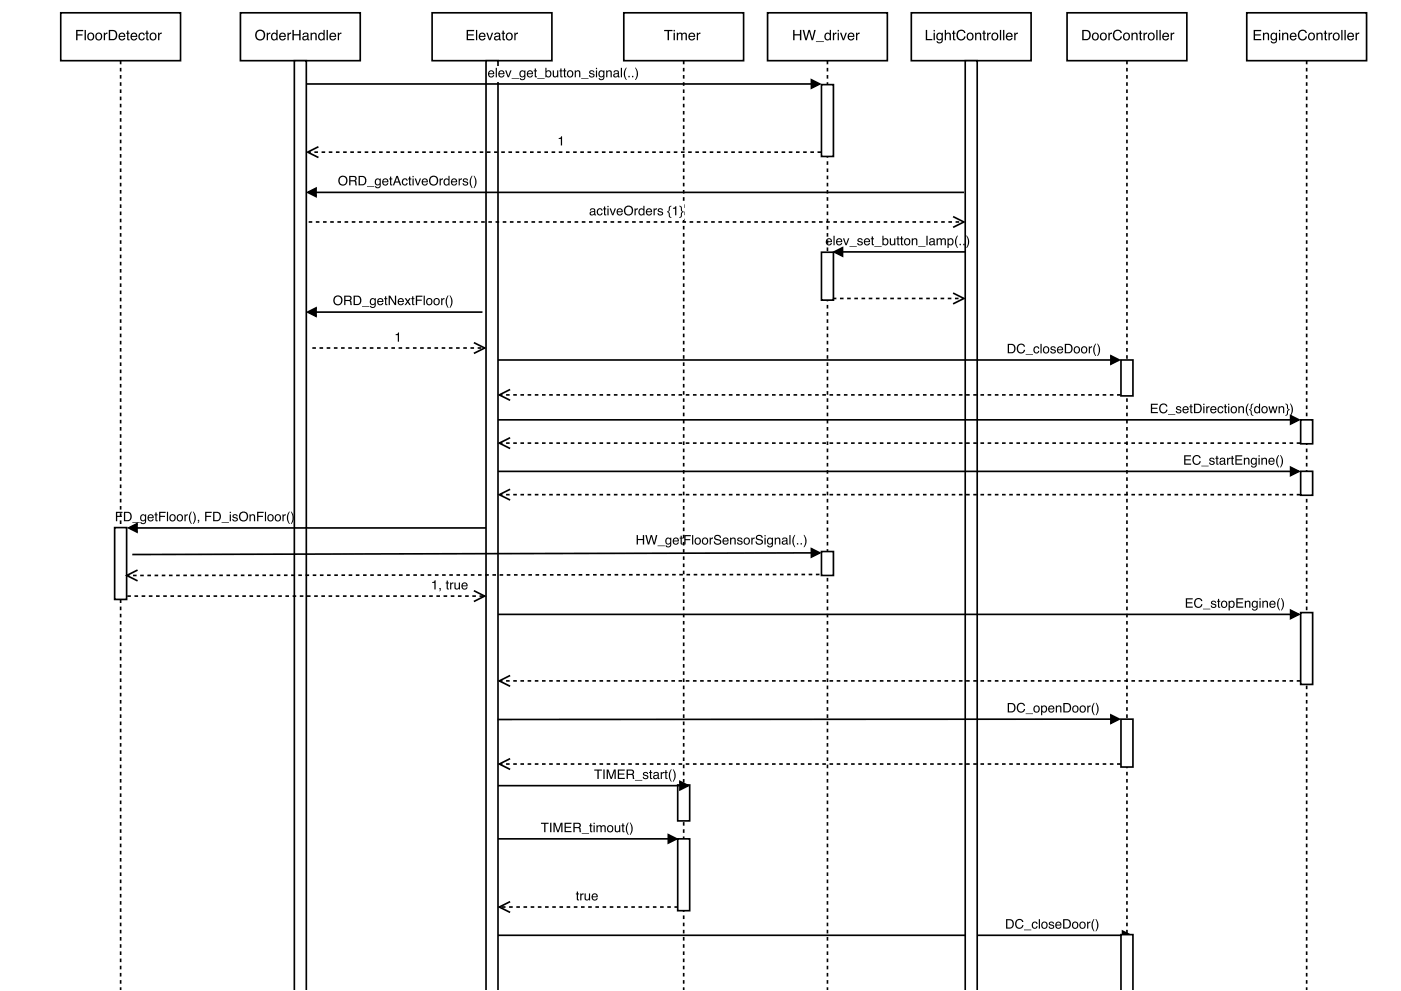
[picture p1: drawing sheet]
<svg xmlns="http://www.w3.org/2000/svg" width="297mm" height="210mm" viewBox="0 0 297 210" stroke-linecap="round" stroke-linejoin="round" font-family="sans-serif">
<path d="M105.6 198.4h132.4M238 197.5l1.8 .9-1.8 .9z" fill="none" stroke="#000" stroke-width=".35"/>
<g fill="#000">
<path d="M238 197.5l1.8 .9-1.8 .9z"/>
<path d="M213.6 195.2v1.6h.5a.79 .79 0 0 0 .6-.8 .79 .79 0 0 0-.6-.8zM213.3 195h.8a1.02 1.02 0 0 1 .9 1 1.02 1.02 0 0 1-.9 1h-.8zM215.5 195.3a.87 .87 0 0 1 .8-.3 .87 .87 0 0 1 .7 .6h-.3a.68 .68 0 0 0-.9-.3 .68 .68 0 0 0-.3 1 .61 .61 0 0 0 .6 .5 .61 .61 0 0 0 .6-.5h.3a.93 .93 0 0 1-1.2 .7 .93 .93 0 0 1-.6-1.3zM217.1 197.2h1.6v.2h-1.6zM218.9 195.7a.6 .6 0 0 1 .7-.2 .6 .6 0 0 1 .4 .5h-.2a.4 .4 0 0 0-.6-.2 .4 .4 0 0 0-.2 .5 .39 .39 0 0 0 .3 .5 .39 .39 0 0 0 .5-.3h.2a.69 .69 0 0 1-1 .5 .69 .69 0 0 1-.2-1.1zM220.2 195h.3v2h-.3zM221.1 195.9a.51 .51 0 0 0-.1 .7 .51 .51 0 0 0 .8 .1 .51 .51 0 0 0 0-.7 .51 .51 0 0 0-.7-.1zM220.9 195.7a.72 .72 0 0 1 1.1 .1 .72 .72 0 0 1-.2 1 .72 .72 0 0 1-1-.1v-.6zM222.5 195.6h.8l.2 .4h-.3a.31 .31 0 0 0-.3-.3 .31 .31 0 0 0-.3 .3l.1 .1a.61 .61 0 0 1 .7 .8 .64 .64 0 0 1-1.1-.3h.3a.36 .36 0 0 0 .3 .3 .36 .36 0 0 0 .4-.4h-.1a.61 .61 0 0 1-.6-.2 .61 .61 0 0 1-.1-.7zM223.9 195.7a.67 .67 0 0 1 .8-.1 .67 .67 0 0 1 .4 .8h-1.1a.42 .42 0 0 0 .3 .4 .42 .42 0 0 0 .5-.2h.2a.71 .71 0 0 1-1 .4 .71 .71 0 0 1-.2-1.1zM224.1 195.9l-.1 .3h.8l-.2-.4zM225.7 195.2v1.6h.5a.79 .79 0 0 0 .6-.8 .79 .79 0 0 0-.6-.8zM225.4 195h.8a1.02 1.02 0 0 1 .9 1 1.02 1.02 0 0 1-.9 1h-.8zM227.6 195.9a.51 .51 0 0 0 0 .7 .51 .51 0 0 0 .7 .1 .51 .51 0 0 0 0-.7 .51 .51 0 0 0-.7-.1zM227.5 195.7a.72 .72 0 0 1 1 .1 .72 .72 0 0 1-.1 1 .72 .72 0 0 1-1-.1l-.1-.6zM229.2 195.9a.51 .51 0 0 0-.1 .7 .51 .51 0 0 0 .7 .1 .51 .51 0 0 0 .1-.7 .51 .51 0 0 0-.7-.1zM229 195.7a.72 .72 0 0 1 1 .1 .72 .72 0 0 1-.1 1 .72 .72 0 0 1-1-.1l-.1-.6zM230.5 195.6h.2v.2l.5-.3v.3l-.4 .2-.1 1h-.2zM231.9 195h.2a2.44 2.44 0 0 0 0 2.6h-.2a2.05 2.05 0 0 1 0-2.6zM232.2 195h.2l.4 .8a2.05 2.05 0 0 1-.4 1.8h-.1a2.44 2.44 0 0 0-.1-2.6z"/>
</g>
<path d="M51 2.7h25.4v10.2h-25.4z" fill="#fff"/>
<path d="M51 2.7h25.4v10.2h-25.4z" fill="none" stroke="#000" stroke-width=".35"/>
<path d="M63.7 12.9v197.1" fill="none" stroke="#000" stroke-width=".35" stroke-dasharray=".8 .8" stroke-linecap="butt"/>
<path d="M54.1 7.5a1.14 1.14 0 0 1 2.2 0 1.14 1.14 0 0 1-2.2 0zM54.6 6.8a.85 .85 0 0 0-.1 1.2 .85 .85 0 0 0 1.2 .1 .85 .85 0 0 0 .1-1.2 .85 .85 0 0 0-1.2-.1zM56.5 6.9h.3v.3l.5-.3v.3h-.2l-.3 .3v1h-.3zM57.8 7.3a.55 .55 0 0 0 0 .7 .55 .55 0 0 0 .7 .2 .55 .55 0 0 0 .1-.7 .55 .55 0 0 0-.8-.2zM57.8 7l.5-.1 .3 .2v-.8h.3v2.2h-.3v-.2a.73 .73 0 0 1-1 .1 .73 .73 0 0 1-.1-1zM59.4 7.1a.73 .73 0 0 1 .9-.1 .73 .73 0 0 1 .3 .8h-1.2a.45 .45 0 0 0 .4 .5 .45 .45 0 0 0 .5-.3h.3a.78 .78 0 0 1-1.1 .5 .78 .78 0 0 1-.2-1.2zM59.6 7.3l-.1 .3h.8l-.2-.4zM60.9 6.9h.3v.3l.5-.3v.3h-.2l-.3 .3v1h-.3zM62 6.4h.3v.9h1.1v-.9h.3v2.1h-.3v-1h-1.1v1h-.3zM64.4 8a.38 .38 0 0 0 .5 .3 .38 .38 0 0 0 .2-.5zM64.2 7.1a.71 .71 0 0 1 1.2 .2v1h.2l-.1 .3a.45 .45 0 0 0-.7 0 .49 .49 0 0 1-.7-.4 .49 .49 0 0 1 .5-.6l.5-.1a.36 .36 0 0 0-.3-.4 .36 .36 0 0 0-.4 .3h-.2zM65.8 6.9h.3v.3a.57 .57 0 0 1 .7-.3 .57 .57 0 0 1 .3 .6v1h-.2v-1a.39 .39 0 0 0-.5-.3 .39 .39 0 0 0-.3 .5v.8h-.3zM67.8 7.3a.55 .55 0 0 0-.1 .7 .55 .55 0 0 0 .8 .2 .55 .55 0 0 0 .1-.7 .55 .55 0 0 0-.8-.2zM67.7 7l.6-.1 .3 .2v-.8h.2v2.2h-.2v-.2a.73 .73 0 0 1-1 .1 .73 .73 0 0 1-.1-1zM69.2 6.4h.3v2.1h-.3zM70 7.1a.73 .73 0 0 1 .9-.1 .73 .73 0 0 1 .4 .8h-1.2a.45 .45 0 0 0 .4 .5 .45 .45 0 0 0 .5-.3h.3a.78 .78 0 0 1-1.2 .5 .78 .78 0 0 1-.2-1.2zM70.2 7.3l-.1 .3h.9l-.3-.4zM71.6 6.9h.3v.3l.5-.3v.3h-.3l-.2 .3v1h-.3z" fill="#000"/>
<path d="M62.4 12.9h2.5v197.1h-2.5z" fill="#fff"/>
<path d="M62.4 12.9h2.5v197.1M62.4 12.9h.1M62.4 12.9v197.1" fill="none" stroke="#000" stroke-width=".35"/>
<path d="M162.7 2.7h25.4v10.2h-25.4z" fill="#fff"/>
<path d="M162.7 2.7h25.4v10.2h-25.4z" fill="none" stroke="#000" stroke-width=".35"/>
<path d="M175.4 12.9v197.1" fill="none" stroke="#000" stroke-width=".35" stroke-dasharray=".8 .8" stroke-linecap="butt"/>
<path d="M168.2 6.4h.3v.9h1.1v-.9h.3v2.1h-.3v-1h-1.1v1h-.3zM170.2 6.4h.3l.4 1.7 .5-1.7h.3l.5 1.7 .4-1.7h.4l-.6 2.1h-.3l-.5-1.8-.5 1.8h-.4zM173 8.8h1.7v.1h-1.7zM175.2 7.3a.55 .55 0 0 0-.1 .7 .55 .55 0 0 0 .7 .2 .55 .55 0 0 0 .1-.7 .55 .55 0 0 0-.7-.2zM175.1 7l.5-.1 .3 .2v-.8h.3v2.2h-.3v-.2a.73 .73 0 0 1-1 .1 .73 .73 0 0 1 0-1zM176.6 6.9h.2v.3l.6-.3v.3h-.3l-.2 .3v1h-.3zM177.6 7h.3v1.5h-.3zM177.6 6.4h.3v.3h-.3zM178.1 6.9h.3l.4 1.3 .5-1.3h.3l-.6 1.6h-.3zM179.9 7.1a.73 .73 0 0 1 .9-.1 .73 .73 0 0 1 .4 .8h-1.2a.45 .45 0 0 0 .3 .5 .45 .45 0 0 0 .6-.3h.2a.78 .78 0 0 1-1.1 .5 .78 .78 0 0 1-.2-1.2zM180.1 7.3l-.1 .3h.9l-.3-.4zM181.5 6.9h.2v.3l.6-.3v.3h-.3l-.2 .3v1h-.3z" fill="#000"/>
<path d="M174.2 18h2.5v15.2h-2.5z" fill="#fff"/>
<path d="M174.2 18h2.5v15.2h-2.5z" fill="none" stroke="#000" stroke-width=".35"/>
<path d="M174.2 53.5h2.5v10.2h-2.5z" fill="#fff"/>
<path d="M174.2 53.5h2.5v10.2h-2.5z" fill="none" stroke="#000" stroke-width=".35"/>
<path d="M174.2 117h2.5v5.1h-2.5z" fill="#fff"/>
<path d="M174.2 117h2.5v5.1h-2.5z" fill="none" stroke="#000" stroke-width=".35"/>
<path d="M12.9 2.7h25.4v10.2h-25.4z" fill="#fff"/>
<path d="M12.9 2.7h25.4v10.2h-25.4z" fill="none" stroke="#000" stroke-width=".35"/>
<path d="M25.6 12.9v197.1" fill="none" stroke="#000" stroke-width=".35" stroke-dasharray=".8 .8" stroke-linecap="butt"/>
<path d="M16.1 6.4h1.6v.2h-1.3v.7h1.1v.2h-1.1v1h-.3zM17.9 6.4h.3v2.1h-.3zM18.9 7.3a.56 .56 0 0 0-.1 .8 .56 .56 0 0 0 .8 .1 .55 .55 0 0 0 .1-.8 .55 .55 0 0 0-.8-.1zM18.7 7.1a.78 .78 0 0 1 1.1 .1 .78 .78 0 0 1-.1 1.1 .78 .78 0 0 1-1.1-.1l-.1-.7zM20.6 7.3a.56 .56 0 0 0-.1 .8 .56 .56 0 0 0 .8 .1 .55 .55 0 0 0 .1-.8 .55 .55 0 0 0-.8-.1zM20.4 7.1a.78 .78 0 0 1 1.1 .1 .78 .78 0 0 1-.1 1.1 .78 .78 0 0 1-1.1-.1l-.1-.7zM22 6.9h.3v.3l.5-.3v.3h-.3l-.2 .3v1h-.3zM23.4 6.6v1.7h.5a.86 .86 0 0 0 .7-.9 .86 .86 0 0 0-.7-.8zM23.1 6.4h.8a1.11 1.11 0 0 1 1 1 1.11 1.11 0 0 1-1 1.1h-.8zM25.3 7.1a.73 .73 0 0 1 .9-.1 .73 .73 0 0 1 .4 .8h-1.2a.45 .45 0 0 0 .3 .5 .45 .45 0 0 0 .6-.3h.3a.78 .78 0 0 1-1.2 .5 .78 .78 0 0 1-.2-1.2zM25.5 7.3l-.1 .3h.9l-.3-.4zM27 6.5h.2v.4h.3v.3h-.3v1l.3 .1v.2h-.4l-.1-.1v-1.2h-.3v-.3h.3zM27.9 7.1a.73 .73 0 0 1 .9-.1 .73 .73 0 0 1 .3 .8h-1.2a.45 .45 0 0 0 .4 .5 .45 .45 0 0 0 .5-.3h.3a.78 .78 0 0 1-1.1 .5 .78 .78 0 0 1-.2-1.2zM28.1 7.3l-.1 .3h.8l-.2-.4zM29.5 7.1a.65 .65 0 0 1 .7-.2 .65 .65 0 0 1 .5 .6h-.3a.44 .44 0 0 0-.5-.3 .44 .44 0 0 0-.3 .6 .42 .42 0 0 0 .3 .5 .42 .42 0 0 0 .5-.3h.3a.72 .72 0 0 1-.9 .5 .72 .72 0 0 1-.4-1zM31 6.5h.3v.4h.2v.3h-.2v1l.2 .1v.2h-.3l-.2-.1v-1.2h-.2v-.3h.2zM32.1 7.3a.56 .56 0 0 0-.1 .8 .56 .56 0 0 0 .8 .1 .55 .55 0 0 0 .1-.8 .55 .55 0 0 0-.8-.1zM31.9 7.1a.78 .78 0 0 1 1.1 .1 .78 .78 0 0 1-.1 1.1 .78 .78 0 0 1-1.1-.1l-.1-.7zM33.5 6.9h.3v.3l.5-.3v.3h-.3l-.2 .3v1h-.3z" fill="#000"/>
<path d="M24.3 111.9h2.5v15.3h-2.5z" fill="#fff"/>
<path d="M24.3 111.9h2.5v15.3h-2.5z" fill="none" stroke="#000" stroke-width=".35"/>
<path d="M91.6 2.7h25.4v10.2h-25.4z" fill="#fff"/>
<path d="M91.6 2.7h25.4v10.2h-25.4z" fill="none" stroke="#000" stroke-width=".35"/>
<path d="M104.3 12.9v197.1" fill="none" stroke="#000" stroke-width=".35" stroke-dasharray=".8 .8" stroke-linecap="butt"/>
<path d="M98.9 6.4h1.6v.2h-1.3v.7h1.2v.2h-1.2v.8h1.4v.2h-1.7zM100.9 6.4h.3v2.1h-.3zM101.7 7.1a.73 .73 0 0 1 .9-.1 .73 .73 0 0 1 .3 .8h-1.1a.45 .45 0 0 0 .3 .5 .45 .45 0 0 0 .6-.3h.2a.78 .78 0 0 1-1.1 .5 .78 .78 0 0 1-.2-1.2zM101.9 7.3l-.1 .3h.9l-.3-.4zM103.1 6.9h.3l.4 1.3 .5-1.3h.3l-.6 1.6h-.3zM105 8a.38 .38 0 0 0 .5 .3 .38 .38 0 0 0 .2-.5zM104.9 7.1a.71 .71 0 0 1 1.2 .2v1h.1l-.1 .3a.45 .45 0 0 0-.7 0 .49 .49 0 0 1-.7-.4 .49 .49 0 0 1 .5-.6l.6-.1a.36 .36 0 0 0-.4-.4 .36 .36 0 0 0-.3 .3h-.3zM106.5 6.5h.3v.4h.3v.3h-.3v1l.3 .1v.2h-.4l-.1-.1-.1-1.2h-.2v-.3h.2zM107.6 7.3a.56 .56 0 0 0 0 .8 .56 .56 0 0 0 .7 .1 .55 .55 0 0 0 .1-.8 .55 .55 0 0 0-.8-.1zM107.4 7.1a.78 .78 0 0 1 1.1 .1 .78 .78 0 0 1-.1 1.1 .78 .78 0 0 1-1.1-.1v-.7zM109 6.9h.3v.3l.5-.3v.3h-.2l-.3 .3v1h-.3z" fill="#000"/>
<path d="M103 12.9h2.6v197.1h-2.6z" fill="#fff"/>
<path d="M103 12.9h2.6v197.1M103 12.9h.1M103 12.9v197.1" fill="none" stroke="#000" stroke-width=".35"/>
<path d="M132.3 2.7h25.4v10.2h-25.4z" fill="#fff"/>
<path d="M132.3 2.7h25.4v10.2h-25.4z" fill="none" stroke="#000" stroke-width=".35"/>
<path d="M145 12.9v197.1" fill="none" stroke="#000" stroke-width=".35" stroke-dasharray=".8 .8" stroke-linecap="butt"/>
<path d="M140.8 6.4h1.8v.2h-.8v1.9h-.3v-1.9h-.7zM142.8 7h.3v1.5h-.3zM142.8 6.4h.3v.3h-.3zM143.5 6.9h.3v.3a.52 .52 0 0 1 .9 0 .53 .53 0 0 1 .6-.3 .53 .53 0 0 1 .3 .6v1h-.2l-.1-1.2-.2-.1-.4 .2v1.1h-.3v-1a.36 .36 0 0 0-.4-.3 .36 .36 0 0 0-.2 .5v.8h-.3zM146.1 7.1a.73 .73 0 0 1 .9-.1 .73 .73 0 0 1 .4 .8h-1.2a.45 .45 0 0 0 .4 .5 .45 .45 0 0 0 .5-.3h.3a.78 .78 0 0 1-1.1 .5 .78 .78 0 0 1-.3-1.2zM146.4 7.3l-.2 .3h.9l-.3-.4zM147.7 6.9h.3v.3l.5-.3v.3h-.3l-.2 .3v1h-.3z" fill="#000"/>
<path d="M143.7 166.5h2.5v7.7h-2.5z" fill="#fff"/>
<path d="M143.7 166.5h2.5v7.7h-2.5z" fill="none" stroke="#000" stroke-width=".35"/>
<path d="M143.7 178h2.5v15.2h-2.5z" fill="#fff"/>
<path d="M143.7 178h2.5v15.2h-2.5z" fill="none" stroke="#000" stroke-width=".35"/>
<path d="M193.2 2.7h25.4v10.2h-25.4z" fill="#fff"/>
<path d="M193.2 2.7h25.4v10.2h-25.4z" fill="none" stroke="#000" stroke-width=".35"/>
<path d="M205.9 12.9v197.1" fill="none" stroke="#000" stroke-width=".35" stroke-dasharray=".8 .8" stroke-linecap="butt"/>
<path d="M196.3 6.4h.3v1.9h1.1v.2h-1.4zM197.9 7h.3v1.5h-.3zM197.9 6.4h.3v.3h-.3zM198.7 7.1l.5-.2 .5 .3v-.2h.2v1.4a.7 .7 0 0 1-.5 .8 .7 .7 0 0 1-.8-.5h.2a.46 .46 0 0 0 .6 .2 .46 .46 0 0 0 .2-.6 .69 .69 0 0 1-.9 .1 .69 .69 0 0 1-.2-.9zM198.9 7.3a.56 .56 0 0 0-.1 .7 .56 .56 0 0 0 .7 .2 .56 .56 0 0 0 .2-.7 .56 .56 0 0 0-.8-.2zM200.3 6.3h.3v.9a.56 .56 0 0 1 .6-.3 .56 .56 0 0 1 .4 .6v1h-.3v-1a.39 .39 0 0 0-.4-.4 .39 .39 0 0 0-.3 .6v.8h-.3zM202.1 6.5h.2v.4h.3v.3h-.3v1l.3 .1v.2h-.4l-.1-.1v-1.2h-.3v-.3h.3zM203 6.6a.95 .95 0 0 1 1-.3 .95 .95 0 0 1 .7 .7h-.3a.7 .7 0 0 0-.9-.4 .7 .7 0 0 0-.4 .9 .69 .69 0 0 0 .5 .8 .69 .69 0 0 0 .8-.6h.3a1.02 1.02 0 0 1-1.3 .8 1.02 1.02 0 0 1-.6-1.4zM205.3 7.3a.56 .56 0 0 0 0 .8 .56 .56 0 0 0 .7 .1 .55 .55 0 0 0 .1-.8 .55 .55 0 0 0-.8-.1zM205.1 7.1a.78 .78 0 0 1 1.1 .1 .78 .78 0 0 1-.1 1.1 .78 .78 0 0 1-1.1-.1v-.7zM206.7 6.9h.3v.3a.57 .57 0 0 1 .7-.3 .57 .57 0 0 1 .3 .6v1h-.2v-1a.39 .39 0 0 0-.5-.3 .39 .39 0 0 0-.3 .5v.8h-.3zM208.5 6.5h.3v.4h.2v.3h-.2v1l.2 .1v.2h-.3l-.2-.1v-1.2h-.2v-.3h.2zM209.3 6.9h.2v.3l.6-.3v.3h-.3l-.2 .3v1h-.3zM210.6 7.3a.56 .56 0 0 0-.1 .8 .56 .56 0 0 0 .8 .1 .55 .55 0 0 0 0-.8 .55 .55 0 0 0-.7-.1zM210.4 7.1a.78 .78 0 0 1 1.1 .1 .78 .78 0 0 1-.1 1.1 .78 .78 0 0 1-1.1-.1l-.1-.7zM212 6.4h.3v2.1h-.3zM212.7 6.4h.2v2.1h-.2zM213.5 7.1a.73 .73 0 0 1 .8-.1 .73 .73 0 0 1 .4 .8h-1.2a.45 .45 0 0 0 .4 .5 .45 .45 0 0 0 .5-.3h.3a.78 .78 0 0 1-1.1 .5 .78 .78 0 0 1-.3-1.2zM213.7 7.3l-.2 .3h.9l-.3-.4zM215 6.9h.3v.3l.5-.3v.3h-.3l-.2 .3v1h-.3z" fill="#000"/>
<path d="M204.6 12.9h2.6v197.1h-2.6z" fill="#fff"/>
<path d="M204.6 12.9h2.6v197.1M204.6 12.9h.1M204.6 12.9v197.1" fill="none" stroke="#000" stroke-width=".35"/>
<path d="M226.2 2.7h25.4v10.2h-25.4z" fill="#fff"/>
<path d="M226.2 2.7h25.4v10.2h-25.4z" fill="none" stroke="#000" stroke-width=".35"/>
<path d="M238.9 12.9v197.1" fill="none" stroke="#000" stroke-width=".35" stroke-dasharray=".8 .8" stroke-linecap="butt"/>
<path d="M229.7 6.6v1.7h.6a.86 .86 0 0 0 .7-.9 .86 .86 0 0 0-.7-.8zM229.5 6.4h.8a1.11 1.11 0 0 1 1 1 1.11 1.11 0 0 1-1 1.1h-.8zM231.9 7.3a.56 .56 0 0 0-.1 .8 .56 .56 0 0 0 .8 .1 .55 .55 0 0 0 .1-.8 .55 .55 0 0 0-.8-.1zM231.7 7.1a.78 .78 0 0 1 1.1 .1 .78 .78 0 0 1-.1 1.1 .78 .78 0 0 1-1.1-.1l-.1-.7zM233.6 7.3a.56 .56 0 0 0-.1 .8 .56 .56 0 0 0 .8 .1 .55 .55 0 0 0 .1-.8 .55 .55 0 0 0-.8-.1zM233.4 7.1a.78 .78 0 0 1 1.1 .1 .78 .78 0 0 1-.1 1.1 .78 .78 0 0 1-1.1-.1l-.1-.7zM235 6.9h.3v.3l.5-.3v.3h-.3l-.2 .3v1h-.3zM236.2 6.6a.95 .95 0 0 1 .9-.3 .95 .95 0 0 1 .8 .7h-.3a.7 .7 0 0 0-.9-.4 .7 .7 0 0 0-.5 .9 .69 .69 0 0 0 .6 .8 .69 .69 0 0 0 .8-.6h.3a1.02 1.02 0 0 1-1.3 .8 1.02 1.02 0 0 1-.6-1.4zM238.5 7.3a.56 .56 0 0 0-.1 .8 .56 .56 0 0 0 .8 .1 .55 .55 0 0 0 .1-.8 .55 .55 0 0 0-.8-.1zM238.3 7.1a.78 .78 0 0 1 1.1 .1 .78 .78 0 0 1-.1 1.1 .78 .78 0 0 1-1.1-.1l-.1-.7zM239.9 6.9h.3v.3a.57 .57 0 0 1 .6-.3 .57 .57 0 0 1 .4 .6v1h-.3v-1a.39 .39 0 0 0-.5-.3 .39 .39 0 0 0-.2 .5v.8h-.3zM241.6 6.5h.3v.4h.3v.3h-.3v1l.3 .1v.2h-.4l-.1-.1-.1-1.2h-.2v-.3h.2zM242.4 6.9h.3v.3l.5-.3v.3h-.2l-.3 .3v1h-.3zM243.7 7.3a.56 .56 0 0 0 0 .8 .56 .56 0 0 0 .7 .1 .55 .55 0 0 0 .1-.8 .55 .55 0 0 0-.8-.1zM243.5 7.1a.78 .78 0 0 1 1.2 .1 .78 .78 0 0 1-.2 1.1 .78 .78 0 0 1-1.1-.1v-.7zM245.2 6.4h.2v2.1h-.2zM245.8 6.4h.3v2.1h-.3zM246.6 7.1a.73 .73 0 0 1 .9-.1 .73 .73 0 0 1 .4 .8h-1.2a.45 .45 0 0 0 .3 .5 .45 .45 0 0 0 .6-.3h.2a.78 .78 0 0 1-1.1 .5 .78 .78 0 0 1-.2-1.2zM246.8 7.3l-.1 .3h.9l-.3-.4zM248.2 6.9h.2v.3l.6-.3v.3h-.3l-.2 .3v1h-.3z" fill="#000"/>
<path d="M237.7 76.4h2.5v7.6h-2.5z" fill="#fff"/>
<path d="M237.7 76.4h2.5v7.6h-2.5z" fill="none" stroke="#000" stroke-width=".35"/>
<path d="M237.7 198.3h2.5v11.7h-2.5z" fill="#fff"/>
<path d="M237.7 210v-11.7h2.5v11.7" fill="none" stroke="#000" stroke-width=".35"/>
<path d="M237.7 152.6h2.5v10.1h-2.5z" fill="#fff"/>
<path d="M237.7 152.6h2.5v10.1h-2.5z" fill="none" stroke="#000" stroke-width=".35"/>
<path d="M264.3 2.7h25.4v10.2h-25.4z" fill="#fff"/>
<path d="M264.3 2.7h25.4v10.2h-25.4z" fill="none" stroke="#000" stroke-width=".35"/>
<path d="M277 12.9v197.1" fill="none" stroke="#000" stroke-width=".35" stroke-dasharray=".8 .8" stroke-linecap="butt"/>
<path d="M265.8 6.4h1.6v.2h-1.3v.7h1.2v.2h-1.2v.8h1.3v.2h-1.6zM267.8 6.9h.2v.3a.57 .57 0 0 1 .7-.3 .57 .57 0 0 1 .4 .6v1h-.3v-1a.39 .39 0 0 0-.5-.3 .39 .39 0 0 0-.3 .5v.8h-.2zM269.6 7.1l.4-.2 .5 .3v-.2h.3v1.4a.7 .7 0 0 1-.6 .8 .7 .7 0 0 1-.8-.5h.3a.46 .46 0 0 0 .6 .2 .46 .46 0 0 0 .2-.6 .69 .69 0 0 1-.9 .1 .69 .69 0 0 1-.2-.9zM269.8 7.3a.56 .56 0 0 0-.2 .7 .56 .56 0 0 0 .7 .2 .56 .56 0 0 0 .2-.7 .56 .56 0 0 0-.7-.2zM271.2 7h.2v1.5h-.2zM271.2 6.4h.2v.3h-.2zM271.8 6.9h.3v.3a.57 .57 0 0 1 .6-.3 .57 .57 0 0 1 .4 .6v1h-.2v-1a.39 .39 0 0 0-.5-.3 .39 .39 0 0 0-.3 .5v.8h-.3zM273.6 7.1a.73 .73 0 0 1 .9-.1 .73 .73 0 0 1 .4 .8h-1.2a.45 .45 0 0 0 .4 .5 .45 .45 0 0 0 .5-.3h.3a.78 .78 0 0 1-1.1 .5 .78 .78 0 0 1-.3-1.2zM273.9 7.3l-.2 .3h.9l-.3-.4zM275.4 6.6a.95 .95 0 0 1 1-.3 .95 .95 0 0 1 .7 .7h-.3a.7 .7 0 0 0-.9-.4 .7 .7 0 0 0-.4 .9 .69 .69 0 0 0 .5 .8 .69 .69 0 0 0 .8-.6h.3a1.02 1.02 0 0 1-1.3 .8 1.02 1.02 0 0 1-.6-1.4zM277.7 7.3a.56 .56 0 0 0 0 .8 .56 .56 0 0 0 .7 .1 .55 .55 0 0 0 .1-.8 .55 .55 0 0 0-.8-.1zM277.5 7.1a.78 .78 0 0 1 1.1 .1 .78 .78 0 0 1-.1 1.1 .78 .78 0 0 1-1.1-.1l-.1-.7zM279.1 6.9h.3v.3a.57 .57 0 0 1 .6-.3 .57 .57 0 0 1 .4 .6v1h-.3v-1a.39 .39 0 0 0-.4-.3 .39 .39 0 0 0-.3 .5v.8h-.3zM280.9 6.5h.2v.4h.3v.3h-.3v1l.3 .1v.2h-.4l-.1-.1v-1.2h-.2v-.3h.2zM281.7 6.9h.2v.3l.5-.3v.3h-.2l-.2 .3-.1 1h-.2zM282.9 7.3a.56 .56 0 0 0 0 .8 .56 .56 0 0 0 .8 .1 .55 .55 0 0 0 0-.8 .55 .55 0 0 0-.8-.1zM282.8 7.1a.78 .78 0 0 1 1.1 .1 .78 .78 0 0 1-.1 1.1 .78 .78 0 0 1-1.2-.1v-.7zM284.4 6.4h.2v2.1h-.2zM285 6.4h.3v2.1h-.3zM285.8 7.1a.73 .73 0 0 1 .9-.1 .73 .73 0 0 1 .4 .8h-1.2a.45 .45 0 0 0 .4 .5 .45 .45 0 0 0 .5-.3h.3a.78 .78 0 0 1-1.2 .5 .78 .78 0 0 1-.2-1.2zM286.1 7.3l-.2 .3h.9l-.3-.4zM287.4 6.9h.3v.3l.5-.3v.3h-.3l-.2 .3v1h-.3z" fill="#000"/>
<path d="M275.8 89.1h2.5v5.1h-2.5z" fill="#fff"/>
<path d="M275.8 89.1h2.5v5.1h-2.5z" fill="none" stroke="#000" stroke-width=".35"/>
<path d="M275.8 100h2.5v5.1h-2.5z" fill="#fff"/>
<path d="M275.8 100h2.5v5.1h-2.5z" fill="none" stroke="#000" stroke-width=".35"/>
<path d="M275.8 130h2.5v15.2h-2.5z" fill="#fff"/>
<path d="M64.9 17.8h107.1M172 16.9l1.8 .9-1.8 .9zM275.8 130h2.5v15.2h-2.5z" fill="none" stroke="#000" stroke-width=".35"/>
<path d="M172 16.9l1.8 .9-1.8 .9z" fill="#000"/>
<path d="M103.4 14.1h32v3.3h-32z" fill="#fff"/>
<path d="M103.7 15.1a.67 .67 0 0 1 .8-.1 .67 .67 0 0 1 .3 .7h-1.1a.42 .42 0 0 0 .3 .5 .42 .42 0 0 0 .5-.3h.3a.71 .71 0 0 1-1 .5 .71 .71 0 0 1-.3-1.1zM103.9 15.2l-.2 .3h.8l-.2-.3zM105.1 14.4h.2v2h-.2zM105.8 15.1a.67 .67 0 0 1 .8-.1 .67 .67 0 0 1 .4 .7h-1.1a.42 .42 0 0 0 .3 .5 .42 .42 0 0 0 .5-.3h.2a.71 .71 0 0 1-1 .5 .71 .71 0 0 1-.2-1.1zM106 15.2l-.1 .3h.8l-.2-.3zM107.1 14.9h.3l.4 1.2 .4-1.2h.3l-.6 1.5h-.3zM108.5 16.6h1.5v.1h-1.5zM110.3 15.1l.4-.2 .5 .2v-.2h.2v1.4a.64 .64 0 0 1-.5 .7 .64 .64 0 0 1-.7-.4h.2a.39 .39 0 0 0 .4 .2 .39 .39 0 0 0 .4-.4v-.2a.67 .67 0 0 1-1 0 .67 .67 0 0 1 0-.9zM110.5 15.2a.51 .51 0 0 0-.1 .7 .51 .51 0 0 0 .6 .2 .51 .51 0 0 0 .2-.7 .51 .51 0 0 0-.7-.2zM111.9 15.1a.67 .67 0 0 1 .8-.1 .67 .67 0 0 1 .3 .7h-1.1a.42 .42 0 0 0 .4 .5 .42 .42 0 0 0 .5-.3h.2a.71 .71 0 0 1-1 .5 .71 .71 0 0 1-.2-1.1zM112.1 15.2l-.1 .3h.8l-.2-.3zM113.4 14.5h.2v.4h.2v.2h-.2v1l.2 .1v.2h-.3l-.1-.2v-1.1h-.2v-.2h.2zM113.9 16.6h1.6v.1h-1.6zM115.6 14.4h.3v.7a.68 .68 0 0 1 .9 0 .68 .68 0 0 1 0 .9 .56 .56 0 0 1-.4 .4 .56 .56 0 0 1-.5-.2v.2h-.3zM116 15.2a.51 .51 0 0 0-.1 .7 .51 .51 0 0 0 .7 .2 .51 .51 0 0 0 .1-.7 .51 .51 0 0 0-.7-.2zM117.2 14.9h.2v1a.37 .37 0 0 0 .5 .3 .37 .37 0 0 0 .2-.5v-.8h.3v1.5h-.3v-.2a.51 .51 0 0 1-.5 .2 .51 .51 0 0 1-.4-.5zM118.8 14.5h.2v.4h.3v.2h-.3v1l.3 .1v.2h-.4l-.1-.2v-1.1h-.2v-.2h.2zM119.6 14.5h.2v.4h.3v.2h-.3v1l.3 .1v.2h-.4l-.1-.2v-1.1h-.2v-.2h.2zM120.6 15.3a.51 .51 0 0 0-.1 .7 .51 .51 0 0 0 .7 .1 .51 .51 0 0 0 .1-.8 .51 .51 0 0 0-.7 0zM120.4 15.1a.72 .72 0 0 1 1 .1 .72 .72 0 0 1-.1 1 .72 .72 0 0 1-1-.1l-.1-.6zM121.8 14.9h.3v.2a.52 .52 0 0 1 .6-.2 .52 .52 0 0 1 .3 .6v.9h-.2v-.9a.36 .36 0 0 0-.4-.4 .36 .36 0 0 0-.3 .5v.8h-.3zM123.2 16.6h1.6v.1h-1.6zM125.1 15h.7l.2 .4h-.2a.31 .31 0 0 0-.3-.3 .31 .31 0 0 0-.3 .3v.1a.61 .61 0 0 1 .7 .8 .64 .64 0 0 1-1-.4h.2a.36 .36 0 0 0 .4 .3 .36 .36 0 0 0 .3-.3h-.1a.61 .61 0 0 1-.6-.2 .61 .61 0 0 1 0-.7zM126.3 14.9h.3v1.5h-.3zM126.3 14.4h.3v.3h-.3zM127.1 15.1l.4-.2 .4 .2v-.2h.3v1.4a.64 .64 0 0 1-.5 .7 .64 .64 0 0 1-.8-.4h.3a.39 .39 0 0 0 .4 .2 .39 .39 0 0 0 .3-.4v-.2a.67 .67 0 0 1-.9 0 .67 .67 0 0 1 0-.9zM127.3 15.2a.51 .51 0 0 0-.2 .7 .51 .51 0 0 0 .7 .2 .51 .51 0 0 0 .1-.7 .51 .51 0 0 0-.6-.2zM128.5 14.9h.3v.2a.52 .52 0 0 1 .6-.2 .52 .52 0 0 1 .3 .6v.9h-.2v-.9a.36 .36 0 0 0-.5-.4 .36 .36 0 0 0-.2 .5v.8h-.3zM130.3 15.9v.1a.37 .37 0 0 0 .5 .2 .37 .37 0 0 0 .1-.5zM130.2 15.1l.4-.2a.47 .47 0 0 1 .6 .4v.9l.2 .2h-.3l-.1-.2a.49 .49 0 0 1-.8 .2 .49 .49 0 0 1 .3-.8l.5-.2a.33 .33 0 0 0-.3-.3 .33 .33 0 0 0-.4 .3h-.2zM131.6 14.4h.3v2h-.3zM132.7 14.4h.2a2.44 2.44 0 0 0 0 2.6h-.2a2.05 2.05 0 0 1 0-2.6zM133.2 16.1h.3v.3h-.3zM134 16.1h.3v.3h-.3zM134.6 14.4h.2l.4 .8a2.05 2.05 0 0 1-.4 1.8h-.2a2.44 2.44 0 0 0 0-2.6z" fill="#000"/>
<path d="M174.1 32.3h-108.6" fill="none" stroke="#000" stroke-width=".35" stroke-dasharray=".8 .8" stroke-linecap="butt"/>
<path d="M67.5 31.1l-2.3 1.2 2.3 1.1" fill="none" stroke="#000" stroke-width=".35"/>
<path d="M118.2 28.6h2.3v3.3h-2.3z" fill="#fff"/>
<path d="M118.4 29.3l.8-.4v2h-.3v-1.4h-.5zM65.2 66.2l1.8-.9v1.8z" fill="#000"/>
<path d="M65.2 66.2l1.8-.9v1.8zM67 66.2h35.3" fill="none" stroke="#000" stroke-width=".35"/>
<path d="M70.6 62.4h25.6v3.3h-25.6z" fill="#fff"/>
<path d="M70.7 63.7a1.03 1.03 0 0 1 2 0 1.03 1.03 0 0 1-2 0zM71.1 63.1a.76 .76 0 0 0 0 1.2 .76 .76 0 0 0 1.2-.2 .75 .75 0 0 0-.2-1 .75 .75 0 0 0-1 0zM73.2 63v.6h.7a.35 .35 0 0 0 .4-.3 .35 .35 0 0 0-.4-.3zM73 62.7a1.72 1.72 0 0 1 1.4 .2l.1 .5-.2 .3 .2 .3 .1 .7h-.3l-.1-.7-.3-.1h-.7v.8h-.2zM75.2 63v1.5h.5a.79 .79 0 0 0 .7-.8 .79 .79 0 0 0-.7-.7zM75 62.7h.8a1.02 1.02 0 0 1 .8 1 1.02 1.02 0 0 1-.8 1h-.8zM76.8 64.9h1.5v.2h-1.5zM78.6 63.4l.4-.2 .4 .3v-.2h.3v1.3a.64 .64 0 0 1-.5 .7 .64 .64 0 0 1-.8-.4h.3a.39 .39 0 0 0 .4 .2 .39 .39 0 0 0 .3-.3v-.3a.67 .67 0 0 1-.9 0 .67 .67 0 0 1 0-.9zM78.8 63.6a.51 .51 0 0 0-.1 .6 .51 .51 0 0 0 .6 .2 .51 .51 0 0 0 .1-.6 .51 .51 0 0 0-.6-.2zM80.2 63.5a.67 .67 0 0 1 .8-.2 .67 .67 0 0 1 .3 .8h-1.1a.42 .42 0 0 0 .3 .5 .42 .42 0 0 0 .5-.3h.3a.71 .71 0 0 1-1 .4 .71 .71 0 0 1-.3-1.1zM80.4 63.6l-.2 .3h.8l-.2-.4zM81.6 62.9h.3v.4h.2v.2h-.2v.9l.2 .1v.2h-.3l-.1-.1-.1-1.1h-.2v-.2h.2zM82.4 62.7h.3l1 1.6v-1.6h.3v2h-.3l-1-1.6v1.6h-.3zM84.5 63.5a.67 .67 0 0 1 .8-.2 .67 .67 0 0 1 .3 .8h-1a.42 .42 0 0 0 .3 .5 .42 .42 0 0 0 .5-.3h.2a.71 .71 0 0 1-1 .4 .71 .71 0 0 1-.2-1.1zM84.7 63.6l-.1 .3h.8l-.2-.4zM85.8 63.3h.3l.4 .5 .3-.5h.3l-.5 .7 .5 .7h-.3l-.4-.5-.3 .5h-.3l.5-.7zM87.4 62.9h.2v.4h.3v.2h-.3v.9l.3 .1v.2h-.4l-.1-.1v-1.1h-.2v-.2h.2zM88.2 62.7h1.4v.3h-1.2v.6h1v.2h-1v.9h-.2zM89.8 62.7h.3v2h-.3zM90.7 63.6a.51 .51 0 0 0-.1 .7 .51 .51 0 0 0 .7 .1 .51 .51 0 0 0 .1-.7 .51 .51 0 0 0-.7-.1zM90.5 63.4a.72 .72 0 0 1 1 .1 .72 .72 0 0 1-.1 1.1 .72 .72 0 0 1-1-.2v-.6zM92.2 63.6a.51 .51 0 0 0 0 .7 .51 .51 0 0 0 .7 .1 .51 .51 0 0 0 .1-.7 .51 .51 0 0 0-.8-.1zM92.1 63.4a.72 .72 0 0 1 1 .1 .72 .72 0 0 1-.1 1.1 .72 .72 0 0 1-1-.2l-.1-.6zM93.5 63.3h.3v.2l.5-.3v.3l-.5 .2v1h-.3zM94.9 62.7h.2a2.44 2.44 0 0 0 0 2.6h-.1a2.05 2.05 0 0 1-.1-2.6zM95.3 62.7h.2l.4 .8a2.05 2.05 0 0 1-.4 1.8h-.2a2.44 2.44 0 0 0 0-2.6z" fill="#000"/>
<path d="M66.2 73.8h36.3" fill="none" stroke="#000" stroke-width=".35" stroke-dasharray=".8 .8" stroke-linecap="butt"/>
<path d="M100.5 72.7l2.3 1.1-2.3 1.2" fill="none" stroke="#000" stroke-width=".35"/>
<path d="M83.6 70.2h1.5v3.3h-1.5z" fill="#fff"/>
<g fill="#000">
<path d="M65.2 40.8l1.8-.9v1.8zM176.8 53.4l1.8-.8v1.7zM83.9 70.9l.7-.4v2h-.3v-1.4h-.4zM235.5 75.5l1.8 .9-1.8 .9zM273.6 88.2l1.8 .9-1.8 .9zM273.6 99.1l1.8 .9-1.8 .9z"/>
<path d="M71.7 38.3a1.05 1.05 0 0 1 2.1 0 1.05 1.05 0 0 1-2.1 0zM72.2 37.7a.76 .76 0 0 0 0 1.2 .76 .76 0 0 0 1.1-.2 .75 .75 0 0 0-.1-1 .75 .75 0 0 0-1 0zM74.3 37.6v.6h.6a.35 .35 0 0 0 .4-.3 .35 .35 0 0 0-.3-.3zM74 37.3a1.72 1.72 0 0 1 1.5 .2l.1 .5-.3 .3 .3 .3 .1 .7h-.3l-.1-.7-.4-.1h-.6v.8h-.3zM76.3 37.6v1.5h.5a.79 .79 0 0 0 .6-.8 .79 .79 0 0 0-.6-.7zM76 37.3h.8a1.02 1.02 0 0 1 .9 1 1.02 1.02 0 0 1-.9 1h-.8zM77.8 39.5h1.6v.2h-1.6zM79.6 38l.5-.2 .4 .3v-.2h.2v1.3a.64 .64 0 0 1-.4 .7 .64 .64 0 0 1-.8-.4h.2a.39 .39 0 0 0 .5 .2 .39 .39 0 0 0 .3-.3v-.3a.67 .67 0 0 1-.9 0 .67 .67 0 0 1-.1-.9zM79.8 38.2a.51 .51 0 0 0-.1 .6 .51 .51 0 0 0 .7 .2 .51 .51 0 0 0 .1-.6 .51 .51 0 0 0-.7-.2zM81.2 38.1a.67 .67 0 0 1 .8-.2 .67 .67 0 0 1 .4 .8h-1.1a.42 .42 0 0 0 .3 .5 .42 .42 0 0 0 .5-.3h.2a.71 .71 0 0 1-1 .4 .71 .71 0 0 1-.2-1.1zM81.4 38.2l-.1 .3h.8l-.2-.4zM82.7 37.5h.2v.4h.3v.2h-.3v.9l.3 .1v.2h-.3l-.2-.1v-1.1h-.2v-.2h.2zM84.2 37.6l-.3 .9h.6zM84 37.3h.3l.8 2h-.3l-.2-.6h-.8l-.2 .6h-.3zM85.4 38a.6 .6 0 0 1 .6-.2 .6 .6 0 0 1 .4 .6h-.2a.4 .4 0 0 0-.5-.3 .4 .4 0 0 0-.2 .5 .39 .39 0 0 0 .2 .6 .39 .39 0 0 0 .5-.4h.2a.69 .69 0 0 1-1 .5 .69 .69 0 0 1-.1-1.1zM86.7 37.5h.3v.4h.2v.2h-.2v.9l.2 .1v.2h-.3l-.2-.1v-1.1h-.2v-.2h.2zM87.5 37.9h.2v1.4h-.2zM87.5 37.3h.2v.3h-.2zM87.9 37.9h.3l.4 1.2 .4-1.2h.3l-.6 1.4h-.2zM89.6 38.1a.67 .67 0 0 1 .8-.2 .67 .67 0 0 1 .3 .8h-1a.42 .42 0 0 0 .3 .5 .42 .42 0 0 0 .5-.3h.2a.71 .71 0 0 1-1 .4 .71 .71 0 0 1-.2-1.1zM89.8 38.2l-.1 .3h.8l-.2-.4zM90.9 38.3a1.05 1.05 0 0 1 2.1 0 1.05 1.05 0 0 1-2.1 0zM91.4 37.7a.76 .76 0 0 0 0 1.2 .76 .76 0 0 0 1.2-.2 .75 .75 0 0 0-.2-1 .75 .75 0 0 0-1 0zM93.2 37.9h.2v.2l.5-.3v.3l-.4 .2-.1 1h-.2zM94.4 38.2a.51 .51 0 0 0-.1 .7 .51 .51 0 0 0 .7 .1 .51 .51 0 0 0 .1-.7 .51 .51 0 0 0-.7-.1zM94.3 37.9h.5l.3 .2v-.8h.2v2h-.2v-.2a.67 .67 0 0 1-.9 .1 .67 .67 0 0 1-.1-1zM95.8 38.1a.67 .67 0 0 1 .8-.2 .67 .67 0 0 1 .3 .8h-1a.42 .42 0 0 0 .3 .5 .42 .42 0 0 0 .5-.3h.2a.71 .71 0 0 1-1 .4 .71 .71 0 0 1-.2-1.1zM96 38.2l-.1 .3h.8l-.2-.4zM97.2 37.9h.3v.2l.4-.3v.3l-.4 .2v1h-.3zM98.3 38l.7-.1 .2 .4h-.2a.31 .31 0 0 0-.3-.3 .31 .31 0 0 0-.3 .3l.1 .1a.61 .61 0 0 1 .6 .8 .64 .64 0 0 1-1-.3h.2a.36 .36 0 0 0 .4 .3 .36 .36 0 0 0 .3-.3l-.1-.1a.61 .61 0 0 1-.6-.2 .61 .61 0 0 1 0-.6zM100 37.3h.2a2.44 2.44 0 0 0 0 2.6h-.2a2.05 2.05 0 0 1 0-2.6zM100.4 37.3h.2l.4 .8a2.05 2.05 0 0 1-.4 1.8h-.2a2.44 2.44 0 0 0 0-2.6z"/>
<path d="M175.3 50.8a.67 .67 0 0 1 .8-.2 .67 .67 0 0 1 .3 .8h-1.1a.42 .42 0 0 0 .4 .5 .42 .42 0 0 0 .4-.3h.3a.71 .71 0 0 1-1 .4 .71 .71 0 0 1-.2-1.1zM175.5 50.9l-.2 .3h.9l-.2-.4zM176.7 50h.3v2h-.3zM177.4 50.8a.67 .67 0 0 1 .9-.2 .67 .67 0 0 1 .3 .8h-1.1a.42 .42 0 0 0 .3 .5 .42 .42 0 0 0 .5-.3h.3a.71 .71 0 0 1-1.1 .4 .71 .71 0 0 1-.2-1.1zM177.6 50.9l-.1 .3h.8l-.2-.4zM178.7 50.6h.3l.4 1.2 .4-1.2h.3l-.6 1.4h-.2zM180.1 52.2h1.6v.2h-1.6zM181.9 50.7l.8-.1 .2 .4h-.2a.31 .31 0 0 0-.4-.3 .31 .31 0 0 0-.2 .3v.1a.61 .61 0 0 1 .7 .8 .64 .64 0 0 1-1.1-.3h.3a.36 .36 0 0 0 .3 .3 .36 .36 0 0 0 .4-.3l-.1-.1a.61 .61 0 0 1-.6-.2 .61 .61 0 0 1-.1-.6zM183.3 50.8a.67 .67 0 0 1 .9-.2 .67 .67 0 0 1 .3 .8h-1.1a.42 .42 0 0 0 .3 .5 .42 .42 0 0 0 .5-.3h.3a.71 .71 0 0 1-1.1 .4 .71 .71 0 0 1-.2-1.1zM183.5 50.9l-.1 .3h.8l-.2-.4zM184.8 50.2h.3v.4h.2v.2h-.2v.9l.2 .1v.2h-.3l-.2-.1v-1.1h-.2v-.2h.2zM185.4 52.2h1.5v.2h-1.5zM187.1 50h.2v.7a.68 .68 0 0 1 1 0 .68 .68 0 0 1 0 1 .56 .56 0 0 1-.4 .4 .56 .56 0 0 1-.6-.3v.2h-.2zM187.4 50.9a.51 .51 0 0 0-.1 .7 .51 .51 0 0 0 .7 .1 .51 .51 0 0 0 .1-.7 .51 .51 0 0 0-.7-.1zM188.7 50.6h.2v.9a.37 .37 0 0 0 .5 .3 .37 .37 0 0 0 .2-.5v-.7h.2v1.4h-.2v-.2a.51 .51 0 0 1-.6 .3 .51 .51 0 0 1-.3-.5zM190.3 50.2h.2v.4h.2v.2h-.2v.9l.2 .1v.2h-.3l-.1-.1v-1.1h-.2v-.2h.2zM191 50.2h.3v.4h.2v.2h-.2v.9l.2 .1v.2h-.3l-.2-.1v-1.1h-.2v-.2h.2zM192 50.9a.51 .51 0 0 0-.1 .7 .51 .51 0 0 0 .8 .1 .51 .51 0 0 0 0-.7 .51 .51 0 0 0-.7-.1zM191.8 50.7a.72 .72 0 0 1 1.1 .1 .72 .72 0 0 1-.2 1.1 .72 .72 0 0 1-1-.2v-.6zM193.3 50.6h.2v.2a.52 .52 0 0 1 .6-.2 .52 .52 0 0 1 .4 .5v.9h-.3v-.9a.36 .36 0 0 0-.4-.3 .36 .36 0 0 0-.2 .5v.7h-.3zM194.7 52.2h1.5v.2h-1.5zM196.4 50h.3v2h-.3zM197.2 51.5v.1a.37 .37 0 0 0 .5 .2 .37 .37 0 0 0 .2-.5zM197.1 50.7l.5-.2a.47 .47 0 0 1 .6 .4v.9l.1 .2h-.2l-.2-.2a.49 .49 0 0 1-.8 .2 .49 .49 0 0 1 .3-.8l.5-.1a.33 .33 0 0 0-.3-.4 .33 .33 0 0 0-.3 .3h-.3zM198.6 50.6h.2v.2a.48 .48 0 0 1 .8 0 .49 .49 0 0 1 .6-.2 .49 .49 0 0 1 .3 .5v.9h-.2v-1.1l-.3-.1-.3 .2v1h-.3v-1.1l-.3-.1-.2 .2-.1 1h-.2zM201.3 50.9a.49 .49 0 0 0-.2 .7 .49 .49 0 0 0 .8 0 .49 .49 0 0 0 0-.6 .49 .49 0 0 0-.6-.1zM200.9 50.6h.2v.2a.64 .64 0 0 1 .9-.1 .64 .64 0 0 1 .1 .9 .57 .57 0 0 1-.4 .5 .57 .57 0 0 1-.6-.2v.7h-.2zM202.9 50h.2a2.44 2.44 0 0 0 0 2.6h-.2a2.05 2.05 0 0 1 0-2.6zM203.4 51.7h.3v.3h-.3zM204.2 51.7h.3v.3h-.3zM204.8 50h.2l.4 .8a2.05 2.05 0 0 1-.4 1.8h-.1a2.44 2.44 0 0 0-.1-2.6z"/>
<path d="M213.9 73.2v1.5h.5a.79 .79 0 0 0 .6-.7 .79 .79 0 0 0-.6-.8zM213.7 73h.8a1.02 1.02 0 0 1 .8 1 1.02 1.02 0 0 1-.8 1h-.8zM215.8 73.2a.87 .87 0 0 1 .9-.3 .87 .87 0 0 1 .6 .7h-.2a.68 .68 0 0 0-1-.4 .68 .68 0 0 0-.2 1 .61 .61 0 0 0 .6 .6 .61 .61 0 0 0 .6-.6h.2a.93 .93 0 0 1-1.2 .8 .93 .93 0 0 1-.5-1.3zM217.5 75.2h1.5v.1h-1.5zM219.3 73.7a.6 .6 0 0 1 .6-.2 .6 .6 0 0 1 .4 .5h-.2a.4 .4 0 0 0-.5-.3 .4 .4 0 0 0-.2 .6 .39 .39 0 0 0 .2 .5 .39 .39 0 0 0 .5-.4h.2a.69 .69 0 0 1-.9 .5 .69 .69 0 0 1-.2-1.1zM220.6 73h.2v2h-.2zM221.5 73.8a.51 .51 0 0 0-.1 .8 .51 .51 0 0 0 .7 0 .51 .51 0 0 0 .1-.7 .51 .51 0 0 0-.7-.1zM221.3 73.7a.72 .72 0 0 1 1 .1 .72 .72 0 0 1-.1 1 .72 .72 0 0 1-1-.1l-.1-.7zM222.9 73.6l.7-.1 .2 .4h-.2a.31 .31 0 0 0-.3-.2 .31 .31 0 0 0-.3 .2l.1 .1a.61 .61 0 0 1 .6 .9 .64 .64 0 0 1-1-.4h.2a.36 .36 0 0 0 .4 .3 .36 .36 0 0 0 .3-.3v-.1a.61 .61 0 0 1-.6-.2 .61 .61 0 0 1-.1-.6zM224.3 73.7a.67 .67 0 0 1 .8-.2 .67 .67 0 0 1 .3 .8h-1.1a.42 .42 0 0 0 .4 .5 .42 .42 0 0 0 .5-.3h.2a.71 .71 0 0 1-1 .4 .71 .71 0 0 1-.2-1.1zM224.5 73.8l-.2 .3h.9l-.2-.4zM226 73.2v1.5h.5a.79 .79 0 0 0 .6-.7 .79 .79 0 0 0-.6-.8zM225.8 73h.8a1.02 1.02 0 0 1 .8 1 1.02 1.02 0 0 1-.8 1h-.8zM228 73.8a.51 .51 0 0 0-.1 .8 .51 .51 0 0 0 .7 0 .51 .51 0 0 0 .1-.7 .51 .51 0 0 0-.7-.1zM227.8 73.7a.72 .72 0 0 1 1 .1 .72 .72 0 0 1-.1 1 .72 .72 0 0 1-1-.1l-.1-.7zM229.5 73.8a.51 .51 0 0 0 0 .8 .51 .51 0 0 0 .7 0 .51 .51 0 0 0 0-.7 .51 .51 0 0 0-.7-.1zM229.4 73.7a.72 .72 0 0 1 1 .1 .72 .72 0 0 1-.1 1 .72 .72 0 0 1-1-.1l-.1-.7zM230.8 73.5h.3v.2l.4-.2v.2l-.4 .3v1h-.3zM232.2 72.9h.2a2.44 2.44 0 0 0 0 2.6h-.2a2.05 2.05 0 0 1 0-2.6zM232.6 72.9h.2l.4 .8a2.05 2.05 0 0 1-.4 1.8h-.2a2.44 2.44 0 0 0 0-2.6z"/>
<path d="M244 85.7h1.5v.2h-1.2v.6h1.1v.2h-1.1v.7h1.2v.3h-1.5zM246 85.9a.87 .87 0 0 1 .9-.3 .87 .87 0 0 1 .6 .7h-.3a.68 .68 0 0 0-.9-.4 .68 .68 0 0 0-.3 1 .61 .61 0 0 0 .6 .6 .61 .61 0 0 0 .7-.6h.2a.93 .93 0 0 1-1.2 .8 .93 .93 0 0 1-.5-1.3zM247.6 87.9h1.6v.1h-1.6zM249.5 86.3l.7-.1 .2 .4h-.2a.31 .31 0 0 0-.3-.2 .31 .31 0 0 0-.3 .2l.1 .1a.61 .61 0 0 1 .6 .9 .64 .64 0 0 1-1-.4h.2a.36 .36 0 0 0 .4 .3 .36 .36 0 0 0 .3-.3v-.1a.61 .61 0 0 1-.6-.2 .61 .61 0 0 1-.1-.6zM250.9 86.4a.67 .67 0 0 1 .8-.2 .67 .67 0 0 1 .3 .8h-1a.42 .42 0 0 0 .3 .5 .42 .42 0 0 0 .5-.3h.2a.71 .71 0 0 1-1 .4 .71 .71 0 0 1-.2-1.1zM251.1 86.5l-.1 .3h.8l-.2-.4zM252.4 85.8h.2v.4h.3v.2h-.3v1l.3 .1v.2h-.4l-.1-.2v-1.1h-.2v-.2h.2zM253.4 85.9v1.5h.5a.79 .79 0 0 0 .6-.7 .79 .79 0 0 0-.6-.8zM253.1 85.7h.9a1.02 1.02 0 0 1 .8 1 1.02 1.02 0 0 1-.8 1h-.9zM255.1 86.2h.3v1.5h-.3zM255.1 85.7h.3v.2h-.3zM255.7 86.2h.3v.2l.5-.2v.2l-.5 .3v1h-.3zM256.8 86.4a.67 .67 0 0 1 .8-.2 .67 .67 0 0 1 .3 .8h-1.1a.42 .42 0 0 0 .4 .5 .42 .42 0 0 0 .5-.3h.2a.71 .71 0 0 1-1 .4 .71 .71 0 0 1-.2-1.1zM257 86.5l-.1 .3h.8l-.2-.4zM258.3 86.4a.6 .6 0 0 1 .6-.2 .6 .6 0 0 1 .5 .5h-.3a.4 .4 0 0 0-.5-.3 .4 .4 0 0 0-.2 .6 .39 .39 0 0 0 .3 .5 .39 .39 0 0 0 .4-.4h.3a.69 .69 0 0 1-1 .5 .69 .69 0 0 1-.2-1.1zM259.7 85.8h.2v.4h.2v.2h-.2v1l.2 .1v.2h-.3l-.1-.2v-1.1h-.2v-.2h.2zM260.4 86.2h.2v1.5h-.2zM260.4 85.7h.2v.2h-.2zM261.3 86.5a.51 .51 0 0 0-.1 .8 .51 .51 0 0 0 .7 0 .51 .51 0 0 0 .1-.7 .51 .51 0 0 0-.7-.1zM261.1 86.4a.72 .72 0 0 1 1 .1 .72 .72 0 0 1-.1 1 .72 .72 0 0 1-1-.1l-.1-.7zM262.6 86.2h.2v.2a.52 .52 0 0 1 .6-.2 .52 .52 0 0 1 .3 .5v1h-.2v-1a.36 .36 0 0 0-.4-.3 .36 .36 0 0 0-.3 .5v.8h-.2zM264.6 85.6h.2a2.44 2.44 0 0 0 0 2.6h-.2a2.05 2.05 0 0 1 0-2.6zM265.3 85.8l.4-.2-.3 .4a.78 .78 0 0 1-.4 .9l.3 .3 .1 .6 .3 .4a.78 .78 0 0 1-.6-1l-.3-.2v-.2l.3-.1zM266.2 86.5a.51 .51 0 0 0 0 .7 .51 .51 0 0 0 .6 .1 .51 .51 0 0 0 .1-.6 .51 .51 0 0 0-.7-.2zM266.2 86.3l.5-.1 .2 .2v-.8h.3v2.1h-.3v-.2a.67 .67 0 0 1-.9 0 .67 .67 0 0 1-.1-.9zM267.8 86.5a.51 .51 0 0 0-.1 .8 .51 .51 0 0 0 .7 0 .51 .51 0 0 0 .1-.7 .51 .51 0 0 0-.7-.1zM267.6 86.4a.72 .72 0 0 1 1 .1 .72 .72 0 0 1-.1 1 .72 .72 0 0 1-1-.1l-.1-.7zM268.9 86.2h.3l.3 1.1 .3-1.1h.2l.3 1.1 .3-1.1h.3l-.5 1.5h-.2l-.3-1.2-.3 1.2h-.3zM271.1 86.2h.2v.2a.52 .52 0 0 1 .6-.2 .52 .52 0 0 1 .4 .5v1h-.3v-1a.36 .36 0 0 0-.4-.3 .36 .36 0 0 0-.3 .5v.8h-.2zM272.5 85.6a.79 .79 0 0 1 .6 1.1l.4 .1v.2l-.4 .2a.78 .78 0 0 1-.6 1l.3-.4 .1-.6 .4-.3a.78 .78 0 0 1-.5-.9zM273.5 85.6h.2l.4 .8a2.05 2.05 0 0 1-.4 1.8h-.2a2.44 2.44 0 0 0 0-2.6z"/>
</g>
<g fill="none" stroke="#000" stroke-width=".35">
<path d="M65.2 40.8l1.8-.9v1.8zM67 40.8h137.4M176.8 53.4l1.8-.8v1.7zM178.6 53.4h26M105.6 76.4h129.9M202.1 62.2l2.3 1.1-2.3 1.2M235.5 75.5l1.8 .9-1.8 .9zM105.6 89.1h168M108.2 82.6l-2.3 1.2 2.3 1.1M108.2 92.9l-2.3 1.1 2.3 1.2M273.6 88.2l1.8 .9-1.8 .9zM273.6 99.1l1.8 .9-1.8 .9z"/>
<path d="M105.6 100h168M108.2 103.8l-2.3 1.2 2.3 1.1"/>
</g>
<path d="M176.6 63.3h27.5M237.6 83.8h-131.4M275.7 94h-169.5M275.7 105h-169.5" fill="none" stroke="#000" stroke-width=".35" stroke-dasharray=".8 .8" stroke-linecap="butt"/>
<path d="M250.8 96.3h21.4v3.3h-21.4z" fill="#fff"/>
<g fill="#000">
<path d="M27.3 112l1.7-.9v1.8zM273.6 129.5l1.8 .9-1.8 .8zM235.5 151.7l1.8 .9-1.8 .9zM141.7 177.1l1.8 .9-1.8 .9zM144.2 165.8l1.7 .9-1.7 .9z"/>
<path d="M251.1 96.6h1.4v.2h-1.2v.6h1.1v.3h-1.1v.7h1.2v.2h-1.4zM253 96.8a.87 .87 0 0 1 .9-.3 .87 .87 0 0 1 .7 .7h-.3a.68 .68 0 0 0-.9-.3 .68 .68 0 0 0-.3 .9 .61 .61 0 0 0 .6 .6 .61 .61 0 0 0 .6-.5h.3a.93 .93 0 0 1-1.2 .7 .93 .93 0 0 1-.6-1.3zM254.7 98.8h1.6v.1h-1.6zM256.5 97.2h.8l.2 .4h-.2a.31 .31 0 0 0-.3-.3 .31 .31 0 0 0-.3 .3v.1a.61 .61 0 0 1 .7 .8 .64 .64 0 0 1-1.1-.4h.3a.36 .36 0 0 0 .3 .3 .36 .36 0 0 0 .4-.3h-.1a.61 .61 0 0 1-.6-.2 .61 .61 0 0 1-.1-.7zM257.9 96.7h.2v.4h.3v.2h-.3v1l.3 .1v.2h-.4l-.1-.2v-1.1h-.2v-.2h.2zM258.8 98.1v.1a.37 .37 0 0 0 .5 .2 .37 .37 0 0 0 .2-.5zM258.7 97.3l.5-.2a.47 .47 0 0 1 .6 .4v.9l.1 .2h-.3l-.1-.2a.49 .49 0 0 1-.8 .1 .49 .49 0 0 1 .3-.7l.5-.2a.33 .33 0 0 0-.3-.3 .33 .33 0 0 0-.4 .3h-.2zM260.2 97.1h.2v.3l.5-.3v.3l-.5 .2v1h-.2zM261.1 96.7h.3v.4h.2v.2h-.2v1l.2 .1v.2h-.3l-.1-.2-.1-1.1h-.2v-.2h.2zM261.9 96.6h1.5v.2h-1.2v.6h1.1v.3h-1.1v.7h1.2v.2h-1.5zM263.7 97.1h.3v.2a.52 .52 0 0 1 .6-.2 .52 .52 0 0 1 .3 .6v.9h-.2v-.9a.36 .36 0 0 0-.5-.4 .36 .36 0 0 0-.2 .5v.8h-.3zM265.4 97.3l.4-.2 .4 .2v-.2h.3v1.4a.64 .64 0 0 1-.5 .7 .64 .64 0 0 1-.8-.4h.3a.39 .39 0 0 0 .4 .2 .39 .39 0 0 0 .3-.4v-.2a.67 .67 0 0 1-.9 0 .67 .67 0 0 1 0-.9zM265.6 97.4a.51 .51 0 0 0-.2 .7 .51 .51 0 0 0 .7 .2 .51 .51 0 0 0 .1-.7 .51 .51 0 0 0-.6-.2zM266.8 97.1h.3v1.5h-.3zM266.8 96.6h.3v.3h-.3zM267.4 97.1h.3v.2a.52 .52 0 0 1 .6-.2 .52 .52 0 0 1 .3 .6v.9h-.2v-.9a.36 .36 0 0 0-.5-.4 .36 .36 0 0 0-.2 .5v.8h-.3zM269.1 97.3a.67 .67 0 0 1 .8-.1 .67 .67 0 0 1 .3 .7h-1a.42 .42 0 0 0 .3 .5 .42 .42 0 0 0 .5-.3h.2a.71 .71 0 0 1-1 .5 .71 .71 0 0 1-.2-1.1zM269.3 97.4l-.1 .3h.8l-.2-.3zM271 96.6h.2a2.44 2.44 0 0 0 0 2.6h-.2a2.05 2.05 0 0 1 0-2.6zM271.4 96.6h.2l.4 .8a2.05 2.05 0 0 1-.4 1.8h-.2a2.44 2.44 0 0 0 0-2.6z"/>
<path d="M24.6 108.6h1.4v.2h-1.1v.6h.9v.3h-.9v.9h-.3zM26.5 108.8v1.6h.5a.79 .79 0 0 0 .7-.8 .79 .79 0 0 0-.7-.8zM26.3 108.6h.8a1.02 1.02 0 0 1 .8 1 1.02 1.02 0 0 1-.8 1h-.8zM28.1 110.8h1.5v.1h-1.5zM29.9 109.3l.4-.2 .5 .2v-.2h.2v1.4a.64 .64 0 0 1-.5 .7 .64 .64 0 0 1-.8-.4h.3a.39 .39 0 0 0 .4 .2 .39 .39 0 0 0 .3-.4v-.2a.67 .67 0 0 1-.9 0 .67 .67 0 0 1 0-.9zM30.1 109.4a.51 .51 0 0 0-.1 .7 .51 .51 0 0 0 .6 .2 .51 .51 0 0 0 .1-.7 .51 .51 0 0 0-.6-.2zM31.5 109.3a.67 .67 0 0 1 .8-.1 .67 .67 0 0 1 .3 .7h-1.1a.42 .42 0 0 0 .3 .5 .42 .42 0 0 0 .5-.3h.3a.71 .71 0 0 1-1 .5 .71 .71 0 0 1-.2-1.1zM31.7 109.4l-.2 .3h.8l-.2-.3zM32.9 108.7h.3v.4h.2v.2h-.2v1l.2 .1v.2h-.3l-.1-.2-.1-1.1h-.1v-.2h.1zM33.7 108.6h1.4v.2h-1.1v.6h1v.3h-1v.9h-.3zM35.4 108.6h.2v2h-.2zM36.3 109.5a.51 .51 0 0 0-.1 .7 .51 .51 0 0 0 .7 0 .51 .51 0 0 0 .1-.7 .51 .51 0 0 0-.7 0zM36.1 109.3a.72 .72 0 0 1 1 .1 .72 .72 0 0 1-.1 1 .72 .72 0 0 1-1-.1l-.1-.6zM37.8 109.5a.51 .51 0 0 0-.1 .7 .51 .51 0 0 0 .8 0 .51 .51 0 0 0 0-.7 .51 .51 0 0 0-.7 0zM37.6 109.3a.72 .72 0 0 1 1.1 .1 .72 .72 0 0 1-.2 1 .72 .72 0 0 1-1-.1v-.6zM39.1 109.1h.2v.3l.5-.3v.3l-.4 .2v1h-.3zM40.5 108.6h.2a2.44 2.44 0 0 0 0 2.6h-.2a2.05 2.05 0 0 1 0-2.6zM40.9 108.6h.1l.4 .8a2.05 2.05 0 0 1-.4 1.8h-.1a2.44 2.44 0 0 0 0-2.6zM41.9 110.3h.3v.6l-.3 .1 .2-.4h-.2zM43.5 108.6h1.4v.2h-1.1v.6h1v.3h-1v.9h-.3zM45.5 108.8v1.6h.4a.79 .79 0 0 0 .7-.8 .79 .79 0 0 0-.7-.8zM45.2 108.6h.8a1.02 1.02 0 0 1 .8 1 1.02 1.02 0 0 1-.8 1h-.8zM47 110.8h1.5v.1h-1.5zM48.7 109.1h.3v1.5h-.3zM48.7 108.6h.3v.3h-.3zM49.4 109.2h.8l.2 .3h-.2a.31 .31 0 0 0-.4-.2 .31 .31 0 0 0-.2 .3 .61 .61 0 0 1 .7 .9 .64 .64 0 0 1-1.1-.4h.3a.36 .36 0 0 0 .3 .3 .36 .36 0 0 0 .4-.3h-.1a.61 .61 0 0 1-.6-.3 .61 .61 0 0 1-.1-.6zM50.6 109.6a1.05 1.05 0 0 1 2.1 0 1.05 1.05 0 0 1-2.1 0zM51.1 109a.76 .76 0 0 0 0 1.2 .76 .76 0 0 0 1.2-.2 .75 .75 0 0 0-.2-1 .75 .75 0 0 0-1 0zM52.9 109.1h.2v.2a.52 .52 0 0 1 .6-.2 .52 .52 0 0 1 .4 .6v.9h-.3v-.9a.36 .36 0 0 0-.4-.4 .36 .36 0 0 0-.3 .5v.8h-.2zM54.5 108.6h1.4v.2h-1.1v.6h1v.3h-1v.9h-.3zM56.2 108.6h.2v2h-.2zM57 109.5a.51 .51 0 0 0 0 .7 .51 .51 0 0 0 .7 0 .51 .51 0 0 0 0-.7 .51 .51 0 0 0-.7 0zM56.9 109.3a.72 .72 0 0 1 1 .1 .72 .72 0 0 1-.1 1 .72 .72 0 0 1-1-.1l-.1-.6zM58.6 109.5a.51 .51 0 0 0-.1 .7 .51 .51 0 0 0 .7 0 .51 .51 0 0 0 .1-.7 .51 .51 0 0 0-.7 0zM58.4 109.3a.72 .72 0 0 1 1 .1 .72 .72 0 0 1-.1 1 .72 .72 0 0 1-1-.1l-.1-.6zM59.9 109.1h.2v.3l.5-.3v.3l-.4 .2-.1 1h-.2zM61.3 108.6h.2a2.44 2.44 0 0 0 0 2.6h-.2a2.05 2.05 0 0 1 0-2.6zM61.6 108.6h.2l.4 .8a2.05 2.05 0 0 1-.4 1.8h-.1a2.44 2.44 0 0 0-.1-2.6z"/>
<path d="M91.6 123.5l.8-.4v2h-.3v-1.4h-.5zM93.2 124.8h.2v.5l-.2 .2 .1-.4h-.1zM94.7 123.2h.2v.4h.3v.2h-.3v.9l.3 .2v.2h-.4l-.1-.2v-1.1h-.2v-.2h.2zM95.4 123.6h.3v.2l.4-.2v.2l-.4 .3v1h-.3zM96.3 123.6h.3v1a.37 .37 0 0 0 .5 .3 .37 .37 0 0 0 .2-.6v-.7h.2v1.5h-.2v-.3a.51 .51 0 0 1-.6 .3 .51 .51 0 0 1-.4-.5zM98 123.8a.67 .67 0 0 1 .8-.2 .67 .67 0 0 1 .4 .8h-1.1a.42 .42 0 0 0 .3 .5 .42 .42 0 0 0 .5-.3h.2a.71 .71 0 0 1-1 .4 .71 .71 0 0 1-.2-1.1zM98.2 123.9l-.1 .3h.8l-.2-.4z"/>
<path d="M251.4 126.9h1.5v.3h-1.2v.6h1.1v.2h-1.1v.7h1.2v.2h-1.5zM253.4 127.2a.87 .87 0 0 1 .9-.3 .87 .87 0 0 1 .6 .6h-.2a.68 .68 0 0 0-1-.3 .68 .68 0 0 0-.2 1 .61 .61 0 0 0 .6 .5 .61 .61 0 0 0 .6-.5h.2a.93 .93 0 0 1-1.2 .7 .93 .93 0 0 1-.5-1.3zM255.1 129.1h1.5v.2h-1.5zM256.9 127.6l.7-.1 .3 .4h-.3a.31 .31 0 0 0-.3-.3 .31 .31 0 0 0-.3 .3l.1 .1a.61 .61 0 0 1 .7 .8 .64 .64 0 0 1-1.1-.3h.2a.36 .36 0 0 0 .4 .3 .36 .36 0 0 0 .3-.3v-.1a.61 .61 0 0 1-.6-.2 .61 .61 0 0 1-.1-.6zM258.2 127.1h.3v.4h.2v.2h-.2v.9l.2 .1v.2h-.3l-.2-.1v-1.1h-.2v-.2h.2zM259.2 127.8a.51 .51 0 0 0-.1 .7 .51 .51 0 0 0 .8 .1 .51 .51 0 0 0 0-.7 .51 .51 0 0 0-.7-.1zM259 127.6a.72 .72 0 0 1 1.1 .1 .72 .72 0 0 1-.2 1.1 .72 .72 0 0 1-1-.2v-.6zM260.9 127.8a.49 .49 0 0 0-.2 .7 .49 .49 0 0 0 .8 0 .49 .49 0 0 0 0-.6 .49 .49 0 0 0-.6-.1zM260.5 127.5h.2v.2a.64 .64 0 0 1 .9-.1 .64 .64 0 0 1 .1 .9 .57 .57 0 0 1-.4 .5 .57 .57 0 0 1-.6-.2v.7h-.2zM262.1 126.9h1.5v.3h-1.2v.6h1.1v.2h-1.1v.7h1.2v.2h-1.5zM263.9 127.5h.3v.2a.52 .52 0 0 1 .6-.2 .52 .52 0 0 1 .3 .5v.9h-.2v-.9a.36 .36 0 0 0-.5-.3 .36 .36 0 0 0-.2 .5v.7h-.3zM265.6 127.7l.4-.3 .4 .3v-.2h.3v1.3a.64 .64 0 0 1-.5 .7 .64 .64 0 0 1-.8-.4h.3a.39 .39 0 0 0 .4 .2 .39 .39 0 0 0 .3-.3v-.3a.67 .67 0 0 1-.9 0 .67 .67 0 0 1 0-.9zM265.8 127.8a.51 .51 0 0 0-.2 .6 .51 .51 0 0 0 .7 .2 .51 .51 0 0 0 .1-.6 .51 .51 0 0 0-.6-.2zM267 127.5h.3v1.4h-.3zM267 126.9h.3v.3h-.3zM267.6 127.5h.3v.2a.52 .52 0 0 1 .6-.2 .52 .52 0 0 1 .3 .5v.9h-.2v-.9a.36 .36 0 0 0-.5-.3 .36 .36 0 0 0-.2 .5v.7h-.3zM269.3 127.7a.67 .67 0 0 1 .8-.2 .67 .67 0 0 1 .3 .8h-1a.42 .42 0 0 0 .3 .5 .42 .42 0 0 0 .5-.3h.2a.71 .71 0 0 1-1 .4 .71 .71 0 0 1-.2-1.1zM269.5 127.8l-.1 .3h.8l-.2-.4zM271.2 126.9h.2a2.44 2.44 0 0 0 0 2.6h-.2a2.05 2.05 0 0 1 0-2.6zM271.6 126.9h.2l.4 .8a2.05 2.05 0 0 1-.4 1.8h-.2a2.44 2.44 0 0 0 0-2.6z"/>
<path d="M213.9 149.4v1.5h.5a.79 .79 0 0 0 .6-.7 .79 .79 0 0 0-.6-.8zM213.7 149.2h.8a1.02 1.02 0 0 1 .8 1 1.02 1.02 0 0 1-.8 1h-.8zM215.8 149.4a.87 .87 0 0 1 .9-.3 .87 .87 0 0 1 .6 .7h-.2a.68 .68 0 0 0-1-.4 .68 .68 0 0 0-.2 1 .61 .61 0 0 0 .6 .6 .61 .61 0 0 0 .6-.6h.2a.93 .93 0 0 1-1.2 .8 .93 .93 0 0 1-.5-1.3zM217.5 151.4h1.5v.1h-1.5zM219.4 150a.51 .51 0 0 0 0 .8 .51 .51 0 0 0 .7 0 .51 .51 0 0 0 .1-.7 .51 .51 0 0 0-.8-.1zM219.3 149.9a.72 .72 0 0 1 1 .1 .72 .72 0 0 1-.1 1 .72 .72 0 0 1-1-.1l-.1-.7zM221.1 150a.49 .49 0 0 0-.1 .7 .49 .49 0 0 0 .7 0 .49 .49 0 0 0 0-.6 .49 .49 0 0 0-.6-.1zM220.7 149.7h.3v.2a.64 .64 0 0 1 .8-.1 .64 .64 0 0 1 .2 .9 .57 .57 0 0 1-.4 .5 .57 .57 0 0 1-.6-.2v.7h-.3zM222.4 149.9a.67 .67 0 0 1 .8-.2 .67 .67 0 0 1 .4 .8h-1.1a.42 .42 0 0 0 .3 .5 .42 .42 0 0 0 .5-.3h.2a.71 .71 0 0 1-1 .4 .71 .71 0 0 1-.2-1.1zM222.6 150l-.1 .3h.8l-.2-.4zM223.9 149.7h.2v.2a.52 .52 0 0 1 .6-.2 .52 .52 0 0 1 .3 .5v1h-.2v-1a.36 .36 0 0 0-.4-.3 .36 .36 0 0 0-.3 .5v.8h-.2zM225.7 149.4v1.5h.5a.79 .79 0 0 0 .6-.7 .79 .79 0 0 0-.6-.8zM225.4 149.2h.9a1.02 1.02 0 0 1 .8 1 1.02 1.02 0 0 1-.8 1h-.9zM227.7 150a.51 .51 0 0 0-.1 .8 .51 .51 0 0 0 .7 0 .51 .51 0 0 0 .1-.7 .51 .51 0 0 0-.7-.1zM227.5 149.9a.72 .72 0 0 1 1 .1 .72 .72 0 0 1-.1 1 .72 .72 0 0 1-1-.1l-.1-.7zM229.2 150a.51 .51 0 0 0-.1 .8 .51 .51 0 0 0 .8 0 .51 .51 0 0 0 0-.7 .51 .51 0 0 0-.7-.1zM229.1 149.9a.72 .72 0 0 1 1 .1 .72 .72 0 0 1-.1 1 .72 .72 0 0 1-1.1-.1v-.7zM230.5 149.7h.3v.2l.4-.2v.2l-.4 .3v1h-.3zM231.9 149.1h.2a2.44 2.44 0 0 0 0 2.6h-.2a2.05 2.05 0 0 1 0-2.6zM232.3 149.1h.2l.4 .8a2.05 2.05 0 0 1-.4 1.8h-.2a2.44 2.44 0 0 0 0-2.6z"/>
<path d="M114.7 174.6h1.6v.2h-.7v1.8h-.2v-1.8h-.7zM116.6 174.6h.3v2h-.3zM117.3 174.6h.4l.6 1.6 .6-1.6h.4v2h-.3v-1.7l-.6 1.7h-.2l-.6-1.7v1.7h-.3zM119.7 174.6h1.5v.2h-1.2v.6h1.1v.2h-1.1v.7h1.2v.3h-1.5zM121.8 174.8v.7h.7a.35 .35 0 0 0 .4-.3 .35 .35 0 0 0-.4-.4zM121.6 174.6a1.72 1.72 0 0 1 1.4 .1l.1 .6-.2 .3 .2 .2 .1 .8h-.3l-.1-.8-.3-.1h-.7v.9h-.2zM123.3 176.8h1.6v.1h-1.6zM125.1 174.7h.3v.4h.2v.2h-.2v1l.2 .1v.2h-.3l-.2-.2v-1.1h-.2v-.2h.2zM125.8 175.1h.3v1.5h-.3zM125.8 174.6h.3v.2h-.3zM126.5 175.1h.2v.2a.48 .48 0 0 1 .8 0 .49 .49 0 0 1 .6-.2 .49 .49 0 0 1 .3 .5v1h-.2v-1.2l-.3-.1-.3 .2v1.1h-.3v-1.2l-.4-.1-.2 .2v1.1h-.2zM129 175.4a.51 .51 0 0 0 0 .8 .51 .51 0 0 0 .7 0 .51 .51 0 0 0 .1-.7 .51 .51 0 0 0-.8-.1zM128.9 175.3a.72 .72 0 0 1 1 .1 .72 .72 0 0 1-.1 1 .72 .72 0 0 1-1-.1l-.1-.7zM130.3 175.1h.3v1a.37 .37 0 0 0 .5 .3 .37 .37 0 0 0 .2-.6v-.7h.2v1.5h-.2v-.3a.51 .51 0 0 1-.6 .3 .51 .51 0 0 1-.4-.5zM131.9 174.7h.3v.4h.2v.2h-.2v1l.2 .1v.2h-.3l-.1-.2-.1-1.1h-.2v-.2h.2zM133.1 174.5h.2a2.44 2.44 0 0 0 0 2.6h-.1a2.05 2.05 0 0 1-.1-2.6zM133.5 174.5h.2l.4 .8a2.05 2.05 0 0 1-.4 1.8h-.2a2.44 2.44 0 0 0 0-2.6z"/>
<path d="M126 163.3h1.6v.2h-.7v1.8h-.2v-1.8h-.7zM127.9 163.3h.3v2h-.3zM128.6 163.3h.4l.6 1.7 .6-1.7h.3v2h-.2v-1.7l-.6 1.7h-.2l-.6-1.7v1.7h-.3zM131 163.3h1.4v.2h-1.1v.6h1.1v.3h-1.1v.6h1.2v.3h-1.5zM133.1 163.5v.7h.7a.35 .35 0 0 0 .4-.3 .35 .35 0 0 0-.4-.4zM132.9 163.3a1.72 1.72 0 0 1 1.4 .1l.1 .6-.2 .3 .2 .2 .1 .8h-.3l-.1-.8-.4-.1h-.6v.9h-.2zM134.6 165.5h1.6v.1h-1.6zM136.5 163.9h.7l.2 .3h-.2a.31 .31 0 0 0-.3-.2 .31 .31 0 0 0-.3 .3h.1a.61 .61 0 0 1 .6 .9 .64 .64 0 0 1-1-.4h.2a.36 .36 0 0 0 .4 .3 .36 .36 0 0 0 .3-.3l-.1-.1a.61 .61 0 0 1-.6-.2 .61 .61 0 0 1 0-.6zM137.8 163.4h.3v.4h.2v.2h-.2v1l.2 .1v.2h-.3l-.2-.2v-1.1h-.2v-.2h.2zM138.7 164.8v.1a.37 .37 0 0 0 .5 .2 .37 .37 0 0 0 .2-.5zM138.6 164l.5-.2a.47 .47 0 0 1 .6 .4v.9l.1 .2h-.2l-.2-.2a.49 .49 0 0 1-.8 .1 .49 .49 0 0 1 .3-.8l.5-.1a.33 .33 0 0 0-.3-.3 .33 .33 0 0 0-.3 .3h-.3zM140.1 163.8h.2v.3l.5-.3v.2l-.4 .3-.1 1h-.2zM141.1 163.4h.2v.4h.2v.2h-.2v1l.2 .1v.2h-.3l-.1-.2v-1.1h-.2v-.2h.2zM142.3 163.2h.1a2.44 2.44 0 0 0 0 2.6h-.1a2.05 2.05 0 0 1 0-2.6zM142.6 163.2h.2l.4 .8a2.05 2.05 0 0 1-.4 1.8h-.2a2.44 2.44 0 0 0 0-2.6z"/>
<path d="M122.3 189.2h.2v.4h.3v.2h-.3v.9l.3 .1v.2h-.4l-.1-.1v-1.1h-.2v-.2h.2zM123 189.6h.3v.2l.4-.3v.3l-.4 .2v1h-.3zM123.9 189.6h.3v.9a.37 .37 0 0 0 .5 .3 .37 .37 0 0 0 .2-.5v-.7h.2v1.4h-.2v-.2a.51 .51 0 0 1-.6 .2 .51 .51 0 0 1-.4-.4zM125.6 189.7a.67 .67 0 0 1 .8-.1 .67 .67 0 0 1 .3 .8h-1a.42 .42 0 0 0 .3 .4 .42 .42 0 0 0 .5-.2h.2a.71 .71 0 0 1-1 .4 .71 .71 0 0 1-.2-1.1zM125.8 189.9l-.1 .3h.8l-.2-.4z"/>
</g>
<g fill="none" stroke="#000" stroke-width=".35">
<path d="M202.1 46l2.3 1.1-2.3 1.1M27.3 112l1.7-.9v1.8zM29 112h74M100.5 125.3l2.3 1.2-2.3 1.1M105.6 130.4h168M273.6 129.5l1.8 .9-1.8 .8zM108.2 143.3l-2.3 1.2 2.3 1.1M235.5 151.7l1.8 .9-1.8 .9zM235.5 152.6l-130 .1M105.6 166.7h38.6M105.6 178h36.1M108.2 161l-2.3 1.1 2.3 1.1"/>
<path d="M141.7 177.1l1.8 .9-1.8 .9zM144.2 165.8l1.7 .9-1.7 .9zM108.2 191.3l-2.3 1.1 2.3 1.2"/>
</g>
<path d="M65.4 47.1h138.7M27 126.5h75.5M275.7 144.5h-169.5M237.6 162.1h-131.4M143.8 192.4h-37.6" fill="none" stroke="#000" stroke-width=".35" stroke-dasharray=".8 .8" stroke-linecap="butt"/>
<path d="M124.9 43.4h20v3.3h-20z" fill="#fff"/>
<g fill="#000">
<path d="M172 116.4l1.8 .9-1.8 .9z"/>
<path d="M125.3 45.2v.1a.37 .37 0 0 0 .5 .2 .37 .37 0 0 0 .1-.5zM125.2 44.4l.4-.2a.47 .47 0 0 1 .6 .4v.9l.2 .2h-.3l-.1-.2a.49 .49 0 0 1-.9 .1 .49 .49 0 0 1 .4-.8l.5-.1a.33 .33 0 0 0-.3-.3 .33 .33 0 0 0-.4 .3h-.2zM126.7 44.4a.6 .6 0 0 1 .6-.2 .6 .6 0 0 1 .5 .5h-.3a.4 .4 0 0 0-.5-.3 .4 .4 0 0 0-.2 .6 .39 .39 0 0 0 .3 .5 .39 .39 0 0 0 .4-.3h.3a.69 .69 0 0 1-1 .4 .69 .69 0 0 1-.2-1zM128.1 43.8h.2v.4h.2v.2h-.2v1l.2 .1v.2h-.3l-.1-.2v-1.1h-.2v-.2h.2zM128.8 44.2h.2v1.5h-.2zM128.8 43.7h.2v.3h-.2zM129.2 44.2h.3l.4 1.2 .4-1.2h.3l-.6 1.5h-.2zM130.9 44.4a.67 .67 0 0 1 .8-.1 .67 .67 0 0 1 .4 .7h-1.1a.42 .42 0 0 0 .3 .5 .42 .42 0 0 0 .5-.3h.2a.71 .71 0 0 1-1 .4 .71 .71 0 0 1-.2-1zM131.1 44.5l-.1 .3h.8l-.2-.4zM132.3 44.7a1.03 1.03 0 0 1 2 0 1.03 1.03 0 0 1-2 0zM132.8 44.1a.76 .76 0 0 0-.1 1.2 .76 .76 0 0 0 1.2-.2 .75 .75 0 0 0-.1-1 .75 .75 0 0 0-1 0zM134.5 44.2h.3v.3l.4-.3v.2l-.4 .3v1h-.3zM135.7 44.5a.51 .51 0 0 0 0 .7 .51 .51 0 0 0 .6 .2 .51 .51 0 0 0 .1-.7 .51 .51 0 0 0-.7-.2zM135.6 44.3l.5-.1 .3 .2v-.7h.2v2h-.2v-.2a.67 .67 0 0 1-.9 0 .67 .67 0 0 1-.1-.9zM137.1 44.4a.67 .67 0 0 1 .8-.1 .67 .67 0 0 1 .4 .7h-1.1a.42 .42 0 0 0 .3 .5 .42 .42 0 0 0 .5-.3h.2a.71 .71 0 0 1-1 .4 .71 .71 0 0 1-.2-1zM137.3 44.5l-.1 .3h.8l-.2-.4zM138.6 44.2h.2v.3l.5-.3v.2l-.5 .3v1h-.2zM139.6 44.3h.7l.3 .3h-.3a.31 .31 0 0 0-.3-.2 .31 .31 0 0 0-.3 .3h.1a.61 .61 0 0 1 .7 .9 .64 .64 0 0 1-1.1-.4h.2a.36 .36 0 0 0 .4 .3 .36 .36 0 0 0 .3-.3v-.1a.61 .61 0 0 1-.6-.2 .61 .61 0 0 1-.1-.6zM141.9 43.8l.4-.2-.2 .4a.78 .78 0 0 1-.5 .9l.4 .3v.7l.3 .3a.78 .78 0 0 1-.6-1l-.3-.2v-.1l.3-.2zM142.7 44.1l.7-.4v2h-.3v-1.4h-.4zM144 43.6a.79 .79 0 0 1 .6 1.1l.4 .2v.1l-.4 .2a.78 .78 0 0 1-.6 1l.3-.3 .1-.7 .4-.3a.78 .78 0 0 1-.5-.9z"/>
<path d="M135 113.5h.3v.9h1v-.9h.3v2h-.3v-.9h-1v.9h-.3zM136.8 113.5h.3l.4 1.7 .5-1.7h.2l.5 1.7 .4-1.7h.3l-.6 2h-.2l-.5-1.6-.5 1.6h-.2zM139.4 115.7h1.6v.2h-1.6zM141.2 114.2l.5-.2 .4 .3v-.2h.2v1.3a.64 .64 0 0 1-.4 .7 .64 .64 0 0 1-.8-.4h.2a.39 .39 0 0 0 .5 .2 .39 .39 0 0 0 .3-.3v-.3a.67 .67 0 0 1-.9 0 .67 .67 0 0 1-.1-.9zM141.4 114.4a.51 .51 0 0 0-.1 .6 .51 .51 0 0 0 .7 .2 .51 .51 0 0 0 .1-.6 .51 .51 0 0 0-.7-.2zM142.8 114.3a.67 .67 0 0 1 .8-.2 .67 .67 0 0 1 .3 .8h-1a.42 .42 0 0 0 .3 .5 .42 .42 0 0 0 .5-.3h.2a.71 .71 0 0 1-1 .4 .71 .71 0 0 1-.2-1.1zM143 114.4l-.1 .3h.8l-.2-.4zM144.3 113.7h.2v.4h.3v.2h-.3v.9l.3 .1v.2h-.4l-.1-.1v-1.1h-.2v-.2h.2zM145.1 113.5h1.4v.3h-1.1v.6h.9v.2h-.9v.9h-.3zM146.7 113.5h.3v2h-.3zM147.6 114.4a.51 .51 0 0 0-.1 .7 .51 .51 0 0 0 .8 .1 .51 .51 0 0 0 0-.7 .51 .51 0 0 0-.7-.1zM147.4 114.2a.72 .72 0 0 1 1 .1 .72 .72 0 0 1-.1 1.1 .72 .72 0 0 1-1-.2v-.6zM149.2 114.4a.51 .51 0 0 0-.1 .7 .51 .51 0 0 0 .7 .1 .51 .51 0 0 0 .1-.7 .51 .51 0 0 0-.7-.1zM149 114.2a.72 .72 0 0 1 1 .1 .72 .72 0 0 1-.1 1.1 .72 .72 0 0 1-1-.2l-.1-.6zM150.5 114.1h.2v.2l.5-.3v.3l-.5 .2v1h-.2zM151.6 113.6a.79 .79 0 0 1 1.3 .5h-.3a.47 .47 0 0 0-.5-.4 .47 .47 0 0 0-.4 .5l.1 .1a1.04 1.04 0 0 1 1.1 .7 .81 .81 0 0 1-.8 .6 .81 .81 0 0 1-.8-.7h.3a.53 .53 0 0 0 .5 .5 .53 .53 0 0 0 .5-.5v-.1a1.15 1.15 0 0 1-1.2-.7zM153.4 114.3a.67 .67 0 0 1 .8-.2 .67 .67 0 0 1 .3 .8h-1.1a.42 .42 0 0 0 .3 .5 .42 .42 0 0 0 .5-.3h.3a.71 .71 0 0 1-1 .4 .71 .71 0 0 1-.3-1.1zM153.6 114.4l-.2 .3h.8l-.2-.4zM154.8 114.1h.2v.2a.52 .52 0 0 1 .6-.2 .52 .52 0 0 1 .4 .5v.9h-.3v-.9a.36 .36 0 0 0-.4-.3 .36 .36 0 0 0-.3 .5v.7h-.2zM156.4 114.2l.8-.1 .2 .4h-.2a.31 .31 0 0 0-.3-.3 .31 .31 0 0 0-.3 .3v.1a.61 .61 0 0 1 .7 .8 .64 .64 0 0 1-1-.3h.2a.36 .36 0 0 0 .4 .3 .36 .36 0 0 0 .3-.3l-.1-.1a.61 .61 0 0 1-.6-.2 .61 .61 0 0 1-.1-.6zM158 114.4a.51 .51 0 0 0-.1 .7 .51 .51 0 0 0 .8 .1 .51 .51 0 0 0 0-.7 .51 .51 0 0 0-.7-.1zM157.8 114.2a.72 .72 0 0 1 1 .1 .72 .72 0 0 1-.1 1.1 .72 .72 0 0 1-1-.2v-.6zM159.3 114.1h.2v.2l.5-.3v.3l-.4 .2-.1 1h-.2zM160.4 113.6a.79 .79 0 0 1 1.3 .5h-.2a.47 .47 0 0 0-.5-.4 .47 .47 0 0 0-.5 .5l.1 .1a1.04 1.04 0 0 1 1.2 .7 .81 .81 0 0 1-.9 .6 .81 .81 0 0 1-.7-.7h.2a.53 .53 0 0 0 .6 .5 .53 .53 0 0 0 .5-.5l-.1-.1a1.15 1.15 0 0 1-1.2-.7zM162.1 114.1h.2v1.4h-.2zM162.1 113.5h.2v.3h-.2zM162.8 114.2l.4-.2 .5 .3v-.2h.2v1.3a.64 .64 0 0 1-.5 .7 .64 .64 0 0 1-.7-.4h.2a.39 .39 0 0 0 .4 .2 .39 .39 0 0 0 .3-.3l.1-.3a.67 .67 0 0 1-1 0 .67 .67 0 0 1 0-.9zM163 114.4a.51 .51 0 0 0-.1 .6 .51 .51 0 0 0 .6 .2 .51 .51 0 0 0 .1-.6 .51 .51 0 0 0-.6-.2zM164.3 114.1h.2v.2a.52 .52 0 0 1 .6-.2 .52 .52 0 0 1 .3 .5v.9h-.2v-.9a.36 .36 0 0 0-.4-.3 .36 .36 0 0 0-.3 .5v.7h-.2zM166 115v.1a.37 .37 0 0 0 .5 .2 .37 .37 0 0 0 .2-.5zM165.9 114.2l.5-.2a.47 .47 0 0 1 .6 .4v.9l.1 .2h-.3l-.1-.2a.49 .49 0 0 1-.8 .2 .49 .49 0 0 1 .3-.8l.5-.1a.33 .33 0 0 0-.3-.4 .33 .33 0 0 0-.4 .3h-.2zM167.4 113.5h.2v2h-.2zM168.5 113.5h.1a2.44 2.44 0 0 0 0 2.6h-.1a2.05 2.05 0 0 1 0-2.6zM169 115.2h.2v.3h-.2zM169.7 115.2h.3v.3h-.3zM170.4 113.5h.1l.4 .8a2.05 2.05 0 0 1-.4 1.8h-.1a2.44 2.44 0 0 0 0-2.6z"/>
</g>
<path d="M172 116.4l1.8 .9-1.8 .9zM172 117.3l-144 .4M29.2 120.9l-2.3 1.2 2.3 1.1" fill="none" stroke="#000" stroke-width=".35"/>
<path d="M173.7 121.9l-146.5 .2" fill="none" stroke="#000" stroke-width=".35" stroke-dasharray=".8 .8" stroke-linecap="butt"/>
</svg>
